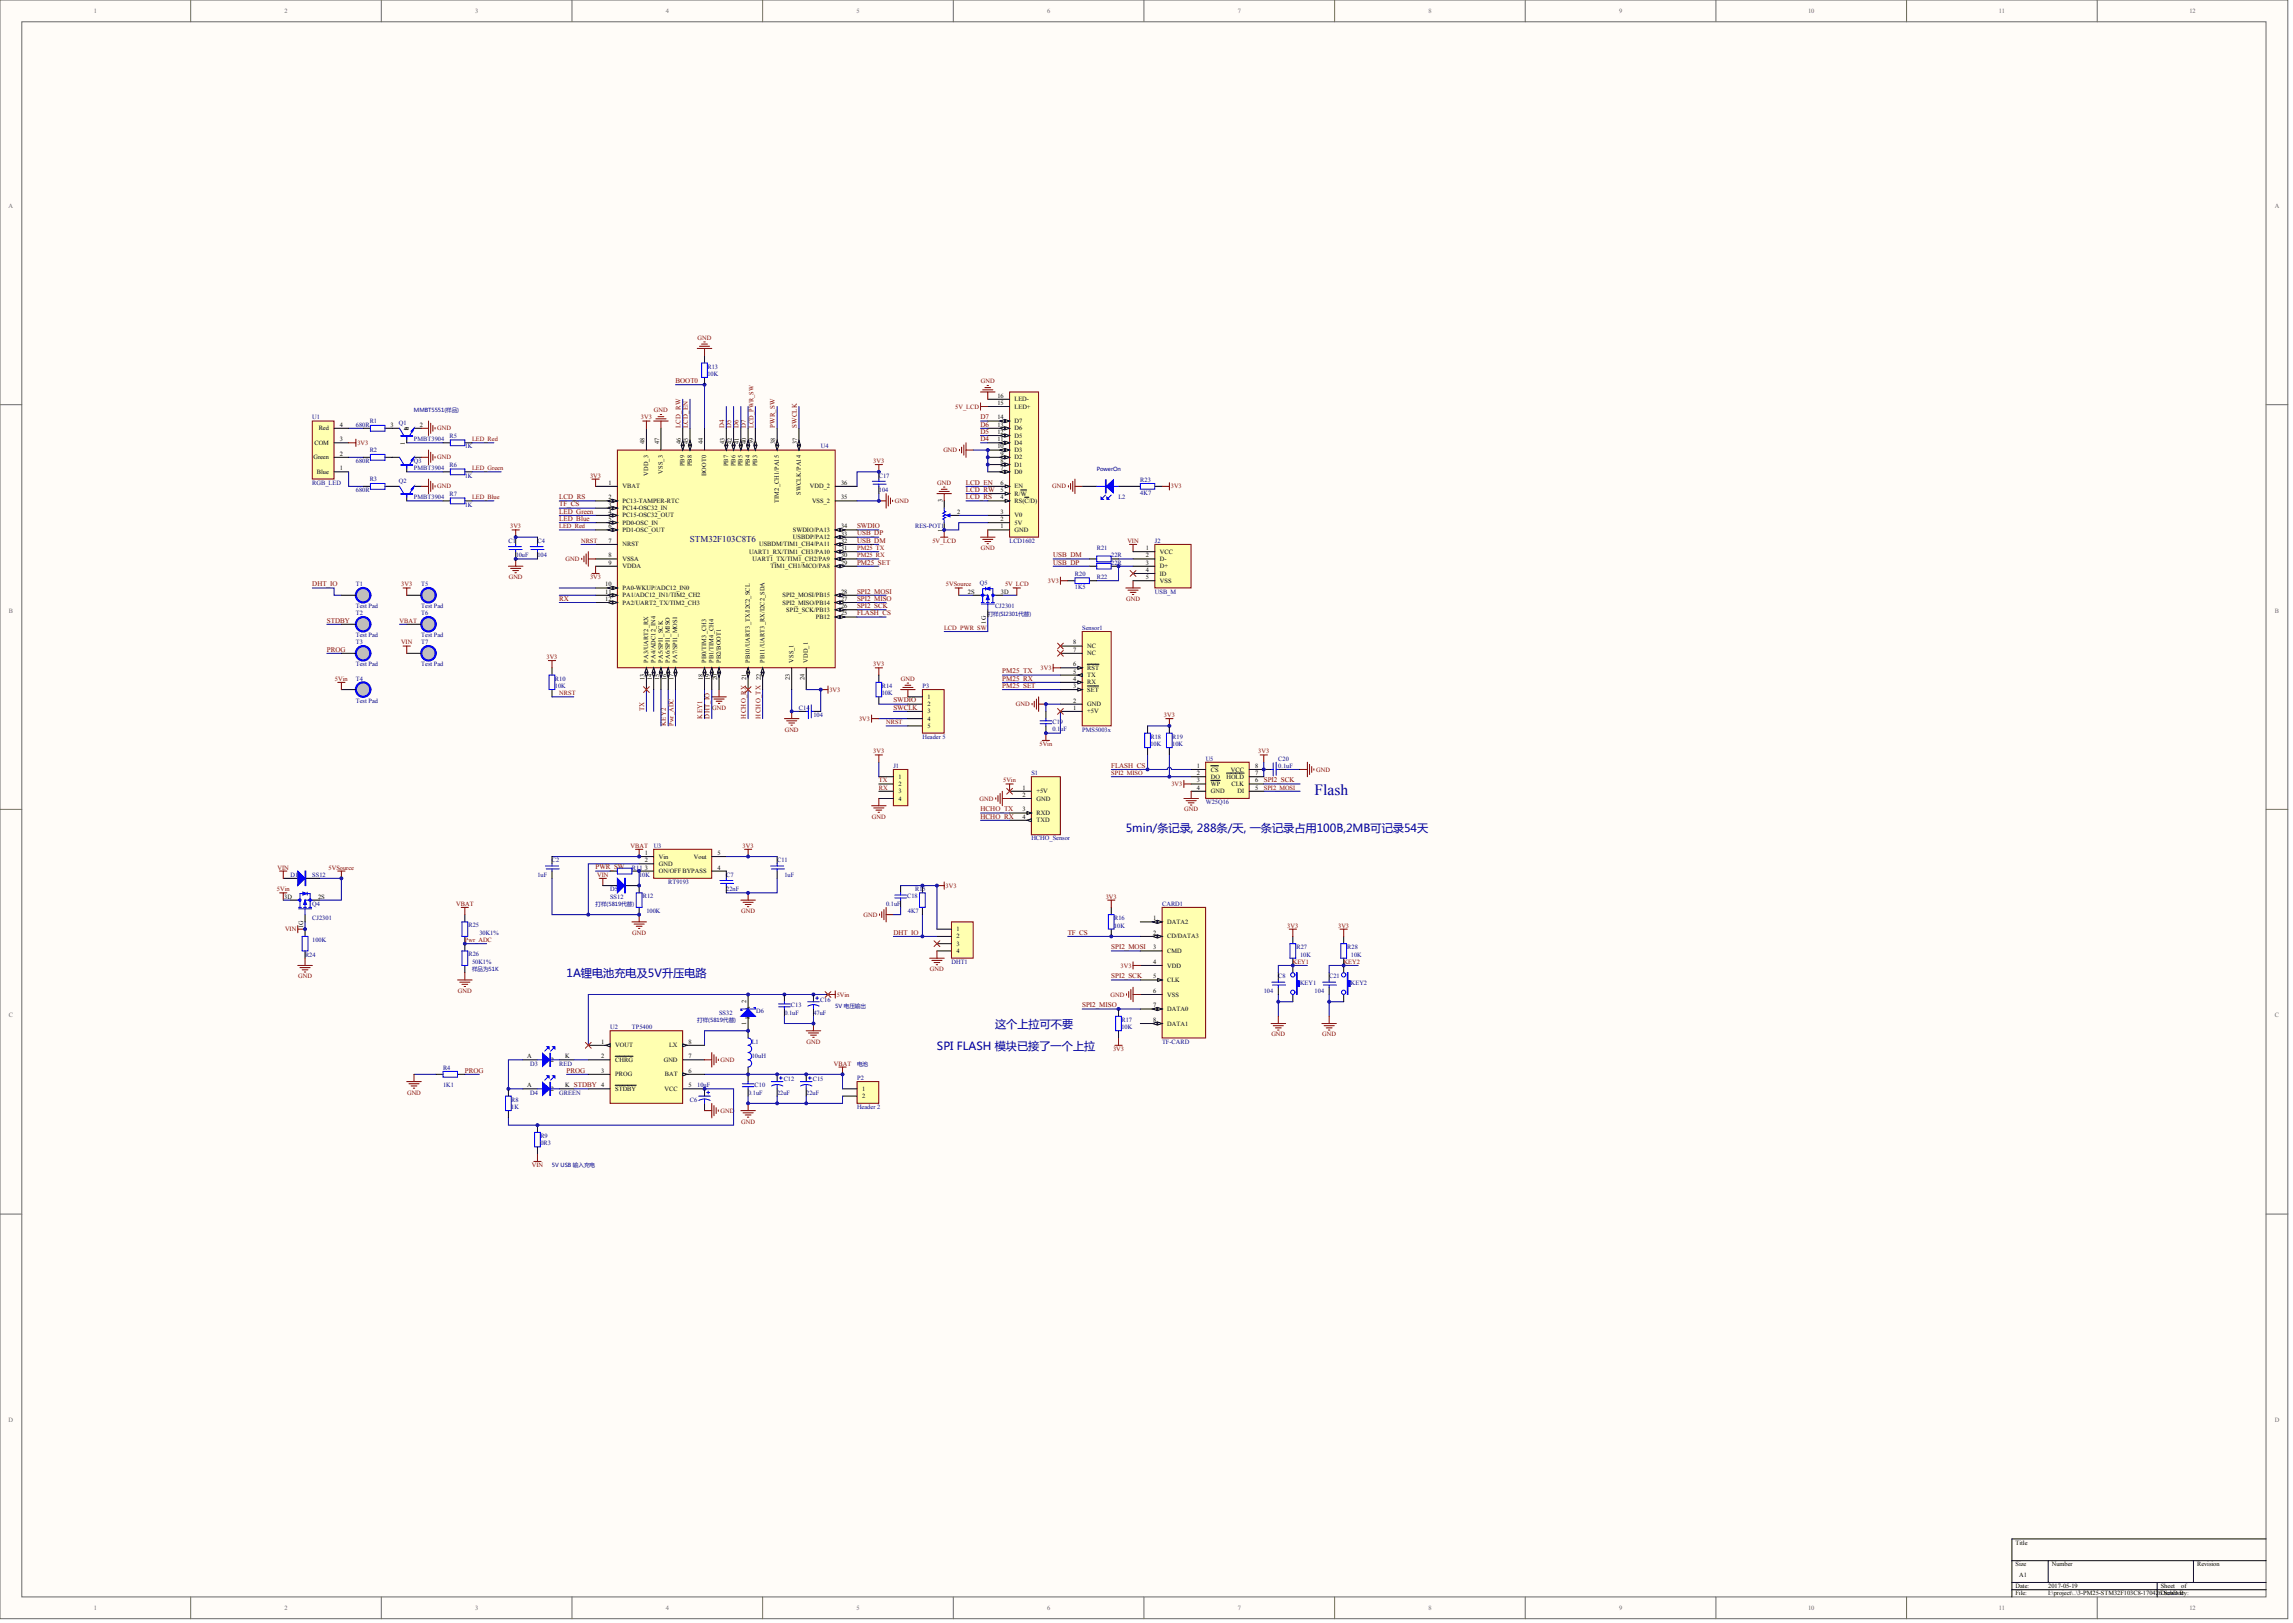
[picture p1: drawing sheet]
<svg xmlns="http://www.w3.org/2000/svg" width="840mm" height="594mm" viewBox="0 0 840 594" stroke-linecap="round" stroke-linejoin="round" font-family="sans-serif">
<defs><g id="words">
<text font-size="5.7" fill="#000080" x="481.4" y="291">Flash</text>
<g font-size="4.1" fill="#000080">
<text x="412.2" y="304.6">5min/条记录, 288条/天, 一条记录占用100B,2MB可记录54天</text>
<text x="207.4" y="357.7">1A锂电池充电及5V升压电路</text>
<text x="364.4" y="376.3">这个上拉可不要</text>
<text x="343.1" y="384.3">SPI FLASH 模块已接了一个上拉</text>
</g>
<text font-size="3.3" fill="#000080" x="252.7" y="198.5">STM32F103C8T6</text>
<g font-size="2.6" fill="#800000">
<text x="247.3" y="140.2">BOOT0</text>
<text x="359" y="153.5">D7</text>
<text x="359" y="161.5">D4</text>
<text x="359" y="158.8">D5</text>
<text x="359" y="156.1">D6</text>
<text x="353.7" y="177.4">LCD_EN</text>
<text x="204.8" y="182.7">LCD_RS</text>
<text x="204.8" y="185.4">TF_CS</text>
<text x="353.7" y="182.7">LCD_RS</text>
<text x="353.7" y="180.1">LCD_RW</text>
<text x="204.8" y="190.7">LED_Blue</text>
<text x="204.8" y="188">LED_Green</text>
<text x="313.8" y="193.3">SWDIO</text>
<text x="313.8" y="196">USB_DP</text>
<text x="313.8" y="198.7">USB_DM</text>
<text x="385.6" y="204">USB_DM</text>
<text x="313.8" y="206.6">PM25_SET</text>
<text x="385.6" y="206.6">USB_DP</text>
<text x="114.4" y="214.6">DHT_IO</text>
<text x="204.8" y="219.9">RX</text>
<text x="313.8" y="219.9">SPI2_MISO</text>
<text x="313.8" y="217.3">SPI2_MOSI</text>
<text x="119.7" y="227.9">STDBY</text>
<text x="313.8" y="222.6">SPI2_SCK</text>
<text x="313.8" y="225.2">FLASH_CS</text>
<text x="119.7" y="238.5">PROG</text>
<text x="367" y="251.8">PM25_SET</text>
<text x="367" y="249.1">PM25_RX</text>
<text x="367" y="246.5">PM25_TX</text>
<text x="327.1" y="257.1">SWDIO</text>
<text x="327.1" y="259.8">SWCLK</text>
<text x="406.9" y="281">FLASH_CS</text>
<text x="462.8" y="286.3">SPI2_SCK</text>
<text x="359" y="297">HCHO_TX</text>
<text x="359" y="299.6">HCHO_RX</text>
<text x="218.1" y="318.2">PWR_SW</text>
<text x="327.1" y="342.1">DHT_IO</text>
<text x="390.9" y="342.1">TF_CS</text>
<text x="406.9" y="347.5">SPI2_MOSI</text>
<text x="406.9" y="358.1">SPI2_SCK</text>
<text x="396.3" y="368.7">SPI2_MISO</text>
<text x="170.2" y="392.6">PROG</text>
<text x="207.4" y="392.6">PROG</text>
</g>
<g font-size="2.5" fill="#800000">
<text x="249.2" y="156.8" transform="rotate(-90 249.2 156.8)">LCD_RW</text>
<text x="251.8" y="156.8" transform="rotate(-90 251.8 156.8)">LCD_EN</text>
<text x="265.1" y="156.8" transform="rotate(-90 265.1 156.8)">D4</text>
<text x="267.8" y="156.8" transform="rotate(-90 267.8 156.8)">D5</text>
<text x="270.4" y="156.8" transform="rotate(-90 270.4 156.8)">D6</text>
<text x="273.1" y="156.8" transform="rotate(-90 273.1 156.8)">D7</text>
<text x="283.7" y="156.8" transform="rotate(-90 283.7 156.8)">PWR_SW</text>
<text x="291.7" y="156.8" transform="rotate(-90 291.7 156.8)">SWCLK</text>
<text x="235.9" y="260.4" transform="rotate(-90 235.9 260.4)">TX</text>
<text x="257.1" y="263.1" transform="rotate(-90 257.1 263.1)">KEY1</text>
<text x="259.8" y="263.1" transform="rotate(-90 259.8 263.1)">DHT_IO</text>
<text x="273.1" y="263.1" transform="rotate(-90 273.1 263.1)">HCHO_RX</text>
<text x="278.4" y="263.1" transform="rotate(-90 278.4 263.1)">HCHO_TX</text>
<text x="243.8" y="265.7" transform="rotate(-90 243.8 265.7)">KEY2</text>
</g>
<g font-size="2.3" fill="#696969">
<text x="34.3" y="4.7">1</text>
<text x="104.1" y="4.7">2</text>
<text x="174" y="4.7">3</text>
<text x="243.8" y="4.7">4</text>
<text x="313.6" y="4.7">5</text>
<text x="383.4" y="4.7">6</text>
<text x="453.2" y="4.7">7</text>
<text x="523" y="4.7">8</text>
<text x="592.8" y="4.7">9</text>
<text x="662.1" y="4.7">10</text>
<text x="731.9" y="4.7">11</text>
<text x="801.7" y="4.7">12</text>
<text x="3.1" y="76.1">A</text>
<text x="832.9" y="76.1">A</text>
<text x="3.2" y="224.3">B</text>
<text x="833" y="224.3">B</text>
<text x="3.2" y="372.4">C</text>
<text x="833" y="372.4">C</text>
<text x="3.1" y="520.5">D</text>
<text x="832.9" y="520.5">D</text>
<text x="34.3" y="589.3">1</text>
<text x="104.1" y="589.3">2</text>
<text x="174" y="589.3">3</text>
<text x="243.8" y="589.3">4</text>
<text x="313.6" y="589.3">5</text>
<text x="383.4" y="589.3">6</text>
<text x="453.2" y="589.3">7</text>
<text x="523" y="589.3">8</text>
<text x="592.8" y="589.3">9</text>
<text x="662.1" y="589.3">10</text>
<text x="731.9" y="589.3">11</text>
<text x="801.7" y="589.3">12</text>
</g>
<g font-size="2.3" fill="#800000">
<text x="255.4" y="124.3">GND</text>
<text x="359.1" y="140.3">GND</text>
<text x="349.8" y="149.6">5V_LCD</text>
<text x="234.7" y="153.5">3V3</text>
<text x="239.5" y="150.9">GND</text>
<text x="160.1" y="157.5">GND</text>
<text x="172.9" y="161.5">LED_Red</text>
<text x="275.9" y="156.8" transform="rotate(-90 275.9 156.8)">LCD_PWR_SW</text>
<text x="130.8" y="162.8">3V3</text>
<text x="345.4" y="165.5">GND</text>
<text x="160.1" y="168.2">GND</text>
<text x="172.9" y="172.1">LED_Green</text>
<text x="319.8" y="169.5">3V3</text>
<text x="160.1" y="178.8">GND</text>
<text x="216.1" y="174.8">3V3</text>
<text x="343.2" y="177.5">GND</text>
<text x="385.3" y="178.8">GND</text>
<text x="428.7" y="178.8">3V3</text>
<text x="172.9" y="182.8">LED_Blue</text>
<text x="327.6" y="184.1">GND</text>
<text x="186.8" y="193.4">3V3</text>
<text x="204.8" y="193.4">LED_Red</text>
<text x="212.8" y="198.7">NRST</text>
<text x="313.8" y="201.4">PM25_TX</text>
<text x="341.4" y="198.7">5V_LCD</text>
<text x="359.1" y="201.4">GND</text>
<text x="412.8" y="198.7">VIN</text>
<text x="207.1" y="205.4">GND</text>
<text x="313.8" y="204">PM25_RX</text>
<text x="146.9" y="214.7">3V3</text>
<text x="186.3" y="212">GND</text>
<text x="216.1" y="212">3V3</text>
<text x="346.4" y="214.7">5VSource</text>
<text x="368" y="214.7">5V_LCD</text>
<text x="383.7" y="213.3">3V3</text>
<text x="412.3" y="220">GND</text>
<text x="146.3" y="227.9">VBAT</text>
<text x="345.7" y="230.6">LCD_PWR_SW</text>
<text x="146.9" y="235.9">VIN</text>
<text x="200.1" y="241.2">3V3</text>
<text x="319.8" y="243.9">3V3</text>
<text x="381.1" y="245.2">3V3</text>
<text x="122.7" y="249.2">5Vin</text>
<text x="329.9" y="249.2">GND</text>
<text x="204.8" y="254.5">NRST</text>
<text x="303.7" y="253.2">3V3</text>
<text x="260.7" y="259.8">GND</text>
<text x="314.6" y="263.8">3V3</text>
<text x="372" y="258.5">GND</text>
<text x="426.2" y="262.5">3V3</text>
<text x="246.7" y="265.7" transform="rotate(-90 246.7 265.7)">Pwr_ADC</text>
<text x="287.3" y="267.8">GND</text>
<text x="324.5" y="265.1">NRST</text>
<text x="319.8" y="275.8">3V3</text>
<text x="380.6" y="273.1">5Vin</text>
<text x="460.7" y="275.8">3V3</text>
<text x="321.8" y="286.4">TX</text>
<text x="367.3" y="286.4">5Vin</text>
<text x="406.9" y="283.7">SPI2_MISO</text>
<text x="428.9" y="287.7">3V3</text>
<text x="481.9" y="282.4">GND</text>
<text x="321.8" y="289.1">RX</text>
<text x="358.7" y="293">GND</text>
<text x="462.8" y="289.1">SPI2_MOSI</text>
<text x="319.2" y="299.7">GND</text>
<text x="433.6" y="297">GND</text>
<text x="230.8" y="310.3">VBAT</text>
<text x="271.9" y="310.3">3V3</text>
<text x="101.6" y="318.3">VIN</text>
<text x="120.3" y="318.3">5VSource</text>
<text x="218.7" y="320.9">VIN</text>
<text x="101.4" y="326.2">5Vin</text>
<text x="346.3" y="324.9">3V3</text>
<text x="404.9" y="328.9">3V3</text>
<text x="167" y="331.6">VBAT</text>
<text x="271.4" y="334.2">GND</text>
<text x="316.2" y="335.5">GND</text>
<text x="104.4" y="340.9">VIN</text>
<text x="471.4" y="339.5">3V3</text>
<text x="490" y="339.5">3V3</text>
<text x="170.2" y="344.8">Pwr_ADC</text>
<text x="231.5" y="342.2">GND</text>
<text x="473.4" y="352.8">KEY1</text>
<text x="492" y="352.8">KEY2</text>
<text x="109.1" y="358.1">GND</text>
<text x="340.5" y="355.5">GND</text>
<text x="410.3" y="354.1">3V3</text>
<text x="167.7" y="363.4">GND</text>
<text x="306.4" y="364.8">5Vin</text>
<text x="406.6" y="364.8">GND</text>
<text x="295.3" y="382">GND</text>
<text x="465.5" y="379.4">GND</text>
<text x="484.1" y="379.4">GND</text>
<text x="263.8" y="388.7">GND</text>
<text x="407.5" y="384.7">3V3</text>
<text x="305.3" y="390">VBAT</text>
<text x="149" y="400.6">GND</text>
<text x="263.8" y="407.3">GND</text>
<text x="271.4" y="411.3">GND</text>
<text x="194.7" y="427.2">VIN</text>
</g>
<g font-size="2.3" fill="#000080">
<text x="259" y="137.6">10K</text>
<text x="259" y="134.9">R13</text>
<text x="114.4" y="153.5">U1</text>
<text x="135.4" y="154.9">R1</text>
<text x="146" y="155.4">Q1</text>
<text x="130.3" y="156.2">680R</text>
<text x="151.6" y="161.5">PMBT3904</text>
<text x="164.6" y="160.2">R5</text>
<text x="135.4" y="165.5">R2</text>
<text x="170.2" y="164.2">1K</text>
<text x="300.5" y="164.2">U4</text>
<text x="130.3" y="169.5">680R</text>
<text x="151.6" y="169.5">Q3</text>
<text x="151.6" y="172.1">PMBT3904</text>
<text x="164.6" y="170.8">R6</text>
<text x="114.4" y="177.5">RGB_LED</text>
<text x="135.4" y="176.1">R3</text>
<text x="146" y="176.7">Q2</text>
<text x="170.2" y="174.8">1K</text>
<text x="321.8" y="174.8">C17</text>
<text x="417.5" y="176.4">R23</text>
<text x="130.3" y="180.1">680R</text>
<text x="151.6" y="182.8">PMBT3904</text>
<text x="164.6" y="181.4">R7</text>
<text x="170.2" y="185.4">1K</text>
<text x="321.8" y="180.1">104</text>
<text x="409.6" y="182.8">L2</text>
<text x="417.5" y="181.2">4K7</text>
<text x="335.1" y="193.4">RES-POT1</text>
<text x="186.2" y="198.7">C1</text>
<text x="196.8" y="198.7">C4</text>
<text x="369.7" y="198.7">LCD1602</text>
<text x="401.6" y="201.4">R21</text>
<text x="422.9" y="198.7">J2</text>
<text x="188.8" y="204">10uF</text>
<text x="196.8" y="204">104</text>
<text x="406.9" y="204">22R</text>
<text x="406.9" y="206.7">22R</text>
<text x="130.3" y="214.7">T1</text>
<text x="154.3" y="214.7">T5</text>
<text x="358.8" y="214.1">Q5</text>
<text x="393.6" y="215.7">1K5</text>
<text x="393.6" y="210.9">R20</text>
<text x="401.6" y="212">R22</text>
<text x="422.9" y="217.3">USB_M</text>
<text x="130.3" y="225.3">T2</text>
<text x="130.3" y="222.6">Test Pad</text>
<text x="154.3" y="222.6">Test Pad</text>
<text x="154.3" y="225.3">T6</text>
<text x="364.4" y="222.6">CJ2301</text>
<text x="130.3" y="233.3">Test Pad</text>
<text x="154.3" y="233.3">Test Pad</text>
<text x="396.3" y="230.6">Sensor1</text>
<text x="130.3" y="235.9">T3</text>
<text x="154.3" y="235.9">T7</text>
<text x="130.3" y="243.9">Test Pad</text>
<text x="154.3" y="243.9">Test Pad</text>
<text x="130.3" y="249.2">T4</text>
<text x="203.2" y="251.9">10K</text>
<text x="203.2" y="249.2">R10</text>
<text x="322.9" y="251.9">R14</text>
<text x="337.8" y="251.9">P3</text>
<text x="130.3" y="257.2">Test Pad</text>
<text x="322.9" y="254.5">10K</text>
<text x="292.5" y="259.8">C14</text>
<text x="297.9" y="262.5">104</text>
<text x="385.4" y="267.5">0.1uF</text>
<text x="385.4" y="264.9">C19</text>
<text x="396.3" y="267.8">PMS5003x</text>
<text x="337.8" y="270.5">Header 5</text>
<text x="421.3" y="273.1">10K</text>
<text x="421.3" y="270.5">R18</text>
<text x="429.2" y="273.1">10K</text>
<text x="429.2" y="270.5">R19</text>
<text x="327.1" y="281.1">J1</text>
<text x="441.5" y="278.4">U5</text>
<text x="468.1" y="281.1">0.1uF</text>
<text x="468.1" y="278.4">C20</text>
<text x="377.6" y="283.7">S1</text>
<text x="441.5" y="294.4">W25Q16</text>
<text x="239.4" y="310.3">U3</text>
<text x="377.6" y="307.6">HCHO_Sensor</text>
<text x="202.1" y="315.6">C2</text>
<text x="284.6" y="315.6">C11</text>
<text x="106.4" y="320.9">D1</text>
<text x="114.4" y="320.9">SS12</text>
<text x="196.8" y="320.9">1uF</text>
<text x="231.4" y="318.3">R11</text>
<text x="234" y="320.9">10K</text>
<text x="244.7" y="323.6">RT9193</text>
<text x="265.9" y="320.9">C7</text>
<text x="287.2" y="320.9">1uF</text>
<text x="223.4" y="328.9">SS12</text>
<text x="223.4" y="326.2">D5</text>
<text x="235.4" y="328.6">R12</text>
<text x="265.9" y="326.2">22nF</text>
<text x="332.2" y="328.6">C18</text>
<text x="335.1" y="326.2">R15</text>
<text x="114.4" y="331.6">Q4</text>
<text x="236.7" y="334.2">100K</text>
<text x="324.5" y="331.6">0.1uF</text>
<text x="332.4" y="334.2">4K7</text>
<text x="425.5" y="331.6">CARD1</text>
<text x="114.4" y="336.9">CJ2301</text>
<text x="171.5" y="339.3">R25</text>
<text x="408" y="339.5">10K</text>
<text x="408" y="336.9">R16</text>
<text x="114.4" y="344.8">100K</text>
<text x="175.5" y="342.2">30K1%</text>
<text x="474.7" y="347.2">R27</text>
<text x="493.3" y="347.2">R28</text>
<text x="111.7" y="350.2">R24</text>
<text x="171.5" y="349.9">R26</text>
<text x="172.9" y="352.8">50K1%</text>
<text x="348.4" y="352.8">DHT1</text>
<text x="476" y="350.2">10K</text>
<text x="494.7" y="350.2">10K</text>
<text x="468.1" y="358.1">C8</text>
<text x="486.7" y="358.1">C21</text>
<text x="462.8" y="363.4">104</text>
<text x="476" y="360.5">KEY1</text>
<text x="481.4" y="363.4">104</text>
<text x="494.7" y="360.5">KEY2</text>
<text x="263.3" y="371.4">SS32</text>
<text x="276.9" y="370.6">D6</text>
<text x="287.2" y="371.4">0.1uF</text>
<text x="289.6" y="368.5">C13</text>
<text x="297.9" y="371.4">47uF</text>
<text x="300.3" y="366.6">C16</text>
<text x="223.4" y="376.7">U2</text>
<text x="231.4" y="376.7">TP5400</text>
<text x="410.6" y="376.7">10K</text>
<text x="410.6" y="374.1">R17</text>
<text x="275.3" y="382">L1</text>
<text x="425.5" y="382">TF-CARD</text>
<text x="275.3" y="387.4">10uH</text>
<text x="162.2" y="391.6">R4</text>
<text x="194.1" y="390">D3</text>
<text x="204.8" y="390">RED</text>
<text x="287" y="395.9">C12</text>
<text x="297.6" y="395.9">C15</text>
<text x="313.8" y="395.3">P2</text>
<text x="162.2" y="398">1K1</text>
<text x="194.1" y="400.6">D4</text>
<text x="204.8" y="400.6">GREEN</text>
<text x="255.3" y="398">10uF</text>
<text x="273.9" y="400.6">0.1uF</text>
<text x="276.3" y="397.7">C10</text>
<text x="284.6" y="400.6">22uF</text>
<text x="295.2" y="400.6">22uF</text>
<text x="187.2" y="406">1K</text>
<text x="187.2" y="403.3">R8</text>
<text x="252.7" y="403.3">C6</text>
<text x="313.8" y="406">Header 2</text>
<text x="197.9" y="419.2">0R3</text>
<text x="197.9" y="416.6">R9</text>
</g>
<g font-size="2.3">
<text x="365.2" y="148.2">15</text>
<text x="365.2" y="145.6">16</text>
<text x="371.5" y="149.6">LED+</text>
<text x="371.5" y="146.9">LED-</text>
<text x="365.2" y="153.5">14</text>
<text x="371.5" y="154.9">D7</text>
<text x="116.7" y="157.5">Red</text>
<text x="124.5" y="161.5">3</text>
<text x="124.5" y="156.2">4</text>
<text x="143" y="156.2">3</text>
<text x="148.1" y="157.5">ce</text>
<text x="149.6" y="157.6" transform="rotate(-90 149.6 157.6)">b</text>
<text x="153.7" y="156.2">2</text>
<text x="365.2" y="161.5">11</text>
<text x="365.2" y="158.9">12</text>
<text x="365.2" y="156.2">13</text>
<text x="371.5" y="160.2">D5</text>
<text x="371.5" y="157.5">D6</text>
<text x="115.1" y="162.8">COM</text>
<text x="124.5" y="166.8">2</text>
<text x="148.3" y="162.7" transform="rotate(-90 148.3 162.7)">1</text>
<text x="236" y="162.6" transform="rotate(-90 236 162.6)">48</text>
<text x="241.3" y="162.6" transform="rotate(-90 241.3 162.6)">47</text>
<text x="249.3" y="162.6" transform="rotate(-90 249.3 162.6)">46</text>
<text x="252" y="162.6" transform="rotate(-90 252 162.6)">45</text>
<text x="257.3" y="162.6" transform="rotate(-90 257.3 162.6)">44</text>
<text x="265.3" y="162.6" transform="rotate(-90 265.3 162.6)">43</text>
<text x="267.9" y="162.6" transform="rotate(-90 267.9 162.6)">42</text>
<text x="270.6" y="162.6" transform="rotate(-90 270.6 162.6)">41</text>
<text x="273.2" y="162.6" transform="rotate(-90 273.2 162.6)">40</text>
<text x="275.9" y="162.6" transform="rotate(-90 275.9 162.6)">39</text>
<text x="283.9" y="162.6" transform="rotate(-90 283.9 162.6)">38</text>
<text x="291.9" y="162.6" transform="rotate(-90 291.9 162.6)">37</text>
<text x="365.2" y="164.2">10</text>
<text x="366.4" y="166.8">9</text>
<text x="371.5" y="165.5">D3</text>
<text x="371.5" y="162.8">D4</text>
<text x="114.8" y="168.2">Green</text>
<text x="116.1" y="173.5">Blue</text>
<text x="124.5" y="172.1">1</text>
<text x="242.7" y="173.4" transform="rotate(-90 242.7 173.4)">VSS_3</text>
<text x="250.6" y="170.7" transform="rotate(-90 250.6 170.7)">PB9</text>
<text x="253.3" y="170.7" transform="rotate(-90 253.3 170.7)">PB8</text>
<text x="266.6" y="170.7" transform="rotate(-90 266.6 170.7)">PB7</text>
<text x="269.3" y="170.7" transform="rotate(-90 269.3 170.7)">PB6</text>
<text x="271.9" y="170.7" transform="rotate(-90 271.9 170.7)">PB5</text>
<text x="274.6" y="170.7" transform="rotate(-90 274.6 170.7)">PB4</text>
<text x="277.2" y="170.7" transform="rotate(-90 277.2 170.7)">PB3</text>
<text x="366.4" y="172.1">7</text>
<text x="366.4" y="169.5">8</text>
<text x="371.5" y="173.5">D0</text>
<text x="371.5" y="170.8">D1</text>
<text x="371.5" y="168.2">D2</text>
<text x="222.8" y="177.5">1</text>
<text x="227.9" y="178.8">VBAT</text>
<text x="237.3" y="174.2" transform="rotate(-90 237.3 174.2)">VDD_3</text>
<text x="258.6" y="174.3" transform="rotate(-90 258.6 174.3)">BOOT0</text>
<text x="296.5" y="178.8">VDD_2</text>
<text x="308" y="177.5">36</text>
<text x="366.4" y="177.5">6</text>
<text x="371.5" y="178.8">EN</text>
<text x="222.8" y="182.8">2</text>
<text x="222.8" y="185.4">3</text>
<text x="227.9" y="184.1">PC13-TAMPER-RTC</text>
<text x="285.2" y="184" transform="rotate(-90 285.2 184)">TIM2_CH1/PA15</text>
<text x="293.2" y="181.1" transform="rotate(-90 293.2 181.1)">SWCLK/PA14</text>
<text x="297.3" y="184.1">VSS_2</text>
<text x="308" y="182.8">35</text>
<text x="345.1" y="183.9" transform="rotate(-90 345.1 183.9)">3</text>
<text x="366.4" y="182.8">4</text>
<text x="366.4" y="180.1">5</text>
<text x="371.5" y="184.1">RS(C/D)</text>
<text x="371.5" y="181.4">R/W</text>
<text x="222.8" y="188.1">4</text>
<text x="222.8" y="190.7">5</text>
<text x="227.9" y="186.8">PC14-OSC32_IN</text>
<text x="227.9" y="189.4">PC15-OSC32_OUT</text>
<text x="350.5" y="188.1">2</text>
<text x="366.4" y="190.7">2</text>
<text x="366.4" y="188.1">3</text>
<text x="371.5" y="189.4">V0</text>
<text x="222.8" y="193.4">6</text>
<text x="227.9" y="192.1">PD0-OSC_IN</text>
<text x="227.9" y="194.7">PD1-OSC_OUT</text>
<text x="290.3" y="194.7">SWDIO/PA13</text>
<text x="290.4" y="197.4">USBDP/PA12</text>
<text x="308" y="196.1">33</text>
<text x="308" y="193.4">34</text>
<text x="345.1" y="194.6" transform="rotate(-90 345.1 194.6)">1</text>
<text x="366.4" y="193.4">1</text>
<text x="371.5" y="194.7">GND</text>
<text x="371.5" y="192.1">5V</text>
<text x="222.8" y="198.7">7</text>
<text x="227.9" y="200">NRST</text>
<text x="274.3" y="202.7">UART1_RX/TIM1_CH3/PA10</text>
<text x="277.9" y="200">USBDM/TIM1_CH4/PA11</text>
<text x="308" y="201.4">31</text>
<text x="308" y="198.7">32</text>
<text x="419.6" y="201.4">1</text>
<text x="424.7" y="202.7">VCC</text>
<text x="222.8" y="204">8</text>
<text x="222.8" y="206.7">9</text>
<text x="227.9" y="205.4">VSSA</text>
<text x="227.9" y="208">VDDA</text>
<text x="275.6" y="205.4">UART1_TX/TIM1_CH2/PA9</text>
<text x="282.1" y="208">TIM1_CH1/MCO/PA8</text>
<text x="308" y="206.7">29</text>
<text x="308" y="204">30</text>
<text x="419.6" y="204">2</text>
<text x="419.6" y="206.7">3</text>
<text x="419.6" y="209.3">4</text>
<text x="424.7" y="205.4">D-</text>
<text x="424.7" y="208">D+</text>
<text x="221.6" y="214.7">10</text>
<text x="227.9" y="216">PA0-WKUP/ADC12_IN0</text>
<text x="419.6" y="212">5</text>
<text x="424.7" y="210.7">ID</text>
<text x="424.7" y="213.3">VSS</text>
<text x="221.6" y="217.3">11</text>
<text x="221.6" y="220">12</text>
<text x="227.9" y="218.6">PA1/ADC12_IN1/TIM2_CH2</text>
<text x="227.9" y="221.3">PA2/UART2_TX/TIM2_CH3</text>
<text x="286.6" y="221.3">SPI2_MISO/PB14</text>
<text x="286.6" y="218.6">SPI2_MOSI/PB15</text>
<text x="308" y="220">27</text>
<text x="308" y="217.3">28</text>
<text x="354.4" y="217.3">2S</text>
<text x="366.5" y="217.3">3D</text>
<text x="287.9" y="224">SPI2_SCK/PB13</text>
<text x="298.7" y="226.6">PB12</text>
<text x="308" y="225.3">25</text>
<text x="308" y="222.6">26</text>
<text x="361" y="228.2" transform="rotate(-90 361 228.2)">1G</text>
<text x="393" y="238.6">7</text>
<text x="393" y="235.9">8</text>
<text x="398.1" y="239.9">NC</text>
<text x="398.1" y="237.2">NC</text>
<text x="237.3" y="242.6" transform="rotate(-90 237.3 242.6)">PA3/UART2_RX</text>
<text x="240" y="242.6" transform="rotate(-90 240 242.6)">PA4/ADC12_IN4</text>
<text x="242.7" y="242.6" transform="rotate(-90 242.7 242.6)">PA5/SPI1_SCK</text>
<text x="245.3" y="242.6" transform="rotate(-90 245.3 242.6)">PA6/SPI1_MISO</text>
<text x="248" y="242.6" transform="rotate(-90 248 242.6)">PA7/SPI1_MOSI</text>
<text x="258.6" y="242.6" transform="rotate(-90 258.6 242.6)">PB0/TIM3_CH3</text>
<text x="261.3" y="242.6" transform="rotate(-90 261.3 242.6)">PB1/TIM4_CH4</text>
<text x="263.9" y="242.6" transform="rotate(-90 263.9 242.6)">PB2/BOOT1</text>
<text x="274.6" y="242.6" transform="rotate(-90 274.6 242.6)">PB10/UART3_TX/I2C2_SCL</text>
<text x="279.9" y="242.6" transform="rotate(-90 279.9 242.6)">PB11/UART3_RX/I2C2_SDA</text>
<text x="290.5" y="242.6" transform="rotate(-90 290.5 242.6)">VSS_1</text>
<text x="295.9" y="242.6" transform="rotate(-90 295.9 242.6)">VDD_1</text>
<text x="393" y="243.9">6</text>
<text x="398.1" y="245.2">RST</text>
<text x="236" y="249" transform="rotate(-90 236 249)">13</text>
<text x="238.7" y="249" transform="rotate(-90 238.7 249)">14</text>
<text x="241.3" y="249" transform="rotate(-90 241.3 249)">15</text>
<text x="244" y="249" transform="rotate(-90 244 249)">16</text>
<text x="246.7" y="249" transform="rotate(-90 246.7 249)">17</text>
<text x="257.3" y="249" transform="rotate(-90 257.3 249)">18</text>
<text x="260" y="249" transform="rotate(-90 260 249)">19</text>
<text x="262.6" y="249" transform="rotate(-90 262.6 249)">20</text>
<text x="273.2" y="249" transform="rotate(-90 273.2 249)">21</text>
<text x="278.6" y="249" transform="rotate(-90 278.6 249)">22</text>
<text x="289.2" y="249" transform="rotate(-90 289.2 249)">23</text>
<text x="294.5" y="249" transform="rotate(-90 294.5 249)">24</text>
<text x="393" y="251.9">3</text>
<text x="393" y="249.2">4</text>
<text x="393" y="246.5">5</text>
<text x="398.1" y="250.5">RX</text>
<text x="398.1" y="247.9">TX</text>
<text x="339.6" y="255.8">1</text>
<text x="393" y="257.2">2</text>
<text x="398.1" y="253.2">SET</text>
<text x="339.6" y="258.5">2</text>
<text x="339.6" y="261.2">3</text>
<text x="339.6" y="263.8">4</text>
<text x="393" y="259.8">1</text>
<text x="398.1" y="261.2">+5V</text>
<text x="398.1" y="258.5">GND</text>
<text x="339.6" y="266.5">5</text>
<text x="438.2" y="281.1">1</text>
<text x="459.6" y="281.1">8</text>
<text x="329" y="285.1">1</text>
<text x="329" y="287.7">2</text>
<text x="438.2" y="283.7">2</text>
<text x="438.2" y="286.4">3</text>
<text x="443.3" y="282.4">CS</text>
<text x="443.3" y="285.1">DO</text>
<text x="443.3" y="287.7">WP</text>
<text x="449.1" y="285.1">HOLD</text>
<text x="450.7" y="282.4">VCC</text>
<text x="451" y="287.7">CLK</text>
<text x="459.6" y="286.4">6</text>
<text x="459.6" y="283.7">7</text>
<text x="329" y="290.4">3</text>
<text x="329" y="293">4</text>
<text x="374.3" y="289.1">1</text>
<text x="374.3" y="291.7">2</text>
<text x="379.5" y="290.4">+5V</text>
<text x="379.5" y="293">GND</text>
<text x="438.2" y="289.1">4</text>
<text x="443.3" y="290.4">GND</text>
<text x="453.1" y="290.4">DI</text>
<text x="459.6" y="289.1">5</text>
<text x="374.3" y="297">3</text>
<text x="374.3" y="299.7">4</text>
<text x="379.5" y="298.3">RXD</text>
<text x="379.5" y="301">TXD</text>
<text x="236.1" y="313">1</text>
<text x="236.1" y="315.6">2</text>
<text x="241.2" y="314.3">Vin</text>
<text x="241.2" y="316.9">GND</text>
<text x="254.1" y="314.3">Vout</text>
<text x="262.8" y="313">5</text>
<text x="236.1" y="318.3">3</text>
<text x="241.2" y="319.6">ON/OFFBYPASS</text>
<text x="262.8" y="318.3">4</text>
<text x="104" y="328.9">3D</text>
<text x="116.5" y="328.9">2S</text>
<text x="111" y="339.8" transform="rotate(-90 111 339.8)">1G</text>
<text x="350.3" y="340.9">1</text>
<text x="422.2" y="336.9">1</text>
<text x="427.4" y="338.2">DATA2</text>
<text x="350.3" y="343.5">2</text>
<text x="350.3" y="346.2">3</text>
<text x="422.2" y="342.2">2</text>
<text x="422.2" y="347.5">3</text>
<text x="427.4" y="343.5">CD/DATA3</text>
<text x="350.3" y="348.8">4</text>
<text x="422.2" y="352.8">4</text>
<text x="427.4" y="348.8">CMD</text>
<text x="422.2" y="358.1">5</text>
<text x="427.4" y="354.1">VDD</text>
<text x="427.4" y="359.5">CLK</text>
<text x="422.2" y="363.4">6</text>
<text x="427.4" y="364.8">VSS</text>
<text x="273.2" y="367.2" transform="rotate(-90 273.2 367.2)">2</text>
<text x="422.2" y="368.8">7</text>
<text x="427.4" y="370.1">DATA0</text>
<text x="273.2" y="375.3" transform="rotate(-90 273.2 375.3)">1</text>
<text x="274.6" y="372.9" transform="rotate(-90 274.6 372.9)">K A</text>
<text x="422.2" y="374.1">8</text>
<text x="427.4" y="375.4">DATA1</text>
<text x="220.1" y="382">1</text>
<text x="225.3" y="383.4">VOUT</text>
<text x="245" y="383.4">LX</text>
<text x="252.1" y="382">8</text>
<text x="193" y="387.4">A</text>
<text x="201.7" y="388.7">2</text>
<text x="206.9" y="387.4">K</text>
<text x="220.1" y="387.4">2</text>
<text x="225.3" y="388.7">CHRG</text>
<text x="243" y="388.7">GND</text>
<text x="252.1" y="387.4">7</text>
<text x="220.1" y="392.7">3</text>
<text x="225.3" y="394">PROG</text>
<text x="243.4" y="394">BAT</text>
<text x="252.1" y="392.7">6</text>
<text x="193" y="398">A</text>
<text x="201.7" y="399.3">2</text>
<text x="206.9" y="398">K STDBY 4</text>
<text x="225.3" y="399.3">STDBY</text>
<text x="243.3" y="399.3">VCC</text>
<text x="252.1" y="398">5</text>
<text x="315.7" y="399.3">1</text>
<text x="315.7" y="402">2</text>
<text x="738" y="565.4">Title</text>
<text x="738" y="573.4">Size</text>
<text x="751.3" y="573.4">Number</text>
<text x="804.5" y="573.4">Revision</text>
<text x="738" y="581.3">Date:</text>
<text x="739.3" y="577.3">A1</text>
<text x="750" y="581.3">2017-05-19</text>
<text x="791.2" y="581.3">Sheet</text>
<text x="798.7" y="581.3">of</text>
<text x="738" y="584">File:</text>
<text x="750" y="584">I:\project\..\3-PM25-STM32F103C8-170426.SchDoc</text>
<text x="791.2" y="584">Drawn By:</text>
</g>
<g font-size="2" fill="#000080">
<text x="151.6" y="151">MMBT5551(样品)</text>
<text x="401.6" y="172.2">PowerOn</text>
<text x="361.7" y="225.4">打样(SI2301代替)</text>
<text x="218.1" y="331.7">打样(5819代替)</text>
<text x="172.9" y="355.6">样品为51K</text>
<text x="305.8" y="368.9">5V 电压输出</text>
<text x="255.3" y="374.2">打样(5819代替)</text>
<text x="313.8" y="390.1">电池</text>
<text x="202.1" y="427.3">5V USB 输入充电</text>
</g>
</g></defs>
<g fill="#fffcf8" stroke="#696969" stroke-width=".37">
<path d="M0 0h837.7v592.5h-837.7z"/>
<path d="M8 8h821.7v576.5h-821.7z"/>
</g>
<g fill="none" stroke="#696969" stroke-width=".37">
<path d="M69.8 0v8M139.6 0v8M209.4 0v8M279.2 0v8M349.1 0v8M418.9 0v8M488.7 0v8M558.5 0v8M628.3 0v8M698.1 0v8M767.9 0v8M0 148.1h8"/>
<path d="M829.8 148.1h7.9M0 296.3h8M829.8 296.3h7.9M0 444.4h8M829.8 444.4h7.9M69.8 584.6v7.9M139.6 584.6v7.9M209.4 584.6v7.9M279.2 584.6v7.9M349.1 584.6v7.9M418.9 584.6v7.9M488.7 584.6v7.9"/>
<path d="M558.5 584.6v7.9M628.3 584.6v7.9M698.1 584.6v7.9M767.9 584.6v7.9"/>
</g>
<path d="M736.7 571.3h93.1M736.7 579.2h93.1M750 571.3v7.9M789.9 579.2v5.4M803.2 571.3v7.9M829.8 563.3h-93.1v21.3M736.7 581.9h93.1" fill="none" stroke="#000" stroke-width=".37"/>
<path d="M413.6 199.3h2.6M414.9 199.3v2.6M412.2 215.2h5.3M413 216h3.7M413.8 216.8h2.1M414.6 217.6h.5M414.9 212.6v2.6" fill="none" stroke="#800000" stroke-width=".37"/>
<path d="M348.4 337.5h7.9v13.2h-7.9z" fill="#ffffb0" stroke="#800000" stroke-width=".37"/>
<path d="M329.8 324.2v2.6M329.8 329.5v2.6M337.8 324.2v2.6M337.8 332.1v2.7M343.1 340.1h5.3M343.1 342.8h5.3M343.1 345.4h5.3M343.1 348.1h5.3" fill="none" stroke="#000" stroke-width=".37"/>
<path d="M322.1 334.5v.6M322.9 333.7v2.2M323.7 332.9v3.8M324.5 332.1v5.4M324.5 334.8h2.6M343.1 324.2h2.6M345.7 322.8v2.7M340.4 350.7h5.3M341.2 351.5h3.7M342 352.3h2.1M342.8 353.1h.5M343.1 348.1v2.6" fill="none" stroke="#800000" stroke-width=".37"/>
<path d="M342 344.4l2.1 2.1M344.1 344.4l-2.1 2.1" fill="none" stroke="#f00" stroke-width=".37"/>
<path d="M327.6 328.7h4.3M327.6 327.6h4.3M329.8 326.8v.8M329.8 328.7v.8M336.7 326.8h2.1v5.3h-2.1z" fill="none" stroke="#00f" stroke-width=".37"/>
<path d="M329.8 332.1v2.7h-2.7M329.8 324.2h13.3v15.9M337.8 334.8v8h5.3M327.1 342.8h10.7" fill="none" stroke="#000080" stroke-width=".37"/>
<path d="M396.3 231.2h10.6v34.5h-10.6z" fill="#ffffb0" stroke="#800000" stroke-width=".37"/>
<path d="M388.3 257.7h8M388.3 252.4h8M388.3 260.4h8" fill="none" stroke="#000" stroke-width=".37"/>
<path d="M394.7 251.9l1.6 .5-1.6 .6z" fill="#fffcf8" stroke="#000" stroke-width=".37"/>
<path d="M388.3 249.8h8M398.1 251.1h4.2" fill="none" stroke="#000" stroke-width=".37"/>
<path d="M394.7 249.2l1.6 .6-1.6 .5z" fill="#fffcf8" stroke="#000" stroke-width=".37"/>
<path d="M388.3 247.1h8" fill="none" stroke="#000" stroke-width=".37"/>
<path d="M394.7 247.1l1.6-.5v1z" fill="#fffcf8" stroke="#000" stroke-width=".37"/>
<path d="M388.3 244.5h8" fill="none" stroke="#000" stroke-width=".37"/>
<path d="M394.7 243.9l1.6 .6-1.6 .5z" fill="#fffcf8" stroke="#000" stroke-width=".37"/>
<path d="M388.3 239.1h8M388.3 236.5h8M398.1 243.1h4.3M383 260.4v2.7M383 265.7v2.7" fill="none" stroke="#000" stroke-width=".37"/>
<path d="M385.6 243.1v2.7M385.6 244.5h2.7M381.6 271h2.7M383 268.4v2.6" fill="none" stroke="#800000" stroke-width=".37"/>
<path d="M380.8 264.9h4.3M380.8 263.9h4.3M383 263.1v.8M383 264.9v.8" fill="none" stroke="#00f" stroke-width=".37"/>
<path d="M388.3 257.7h-5.3v2.7M388.3 260.4v8h-5.3" fill="none" stroke="#000080" stroke-width=".37"/>
<path d="M387.2 238.1l2.1 2.1M387.2 235.4l2.1 2.1M389.3 238.1l-2.1 2.1M389.3 235.4l-2.1 2.1" fill="none" stroke="#f00" stroke-width=".37"/>
<path d="M369.7 143.5h10.6v53.1h-10.6z" fill="#ffffb0" stroke="#800000" stroke-width=".37"/>
<path d="M361.7 194h8M361.7 191.3h8M361.7 188.7h8M361.7 183.3h8" fill="none" stroke="#000" stroke-width=".37"/>
<path d="M368.1 182.8l1.6 .5-1.6 .6z" fill="#fffcf8" stroke="#000" stroke-width=".37"/>
<path d="M361.7 180.7h8M375.2 182h1.5" fill="none" stroke="#000" stroke-width=".37"/>
<path d="M368.1 180.2l1.6 .5-1.6 .5z" fill="#fffcf8" stroke="#000" stroke-width=".37"/>
<path d="M361.7 178h8M373.7 179.4h2.2" fill="none" stroke="#000" stroke-width=".37"/>
<path d="M368.1 177.5l1.6 .5-1.6 .6z" fill="#fffcf8" stroke="#000" stroke-width=".37"/>
<path d="M361.7 172.7h8" fill="none" stroke="#000" stroke-width=".37"/>
<g fill="#fffcf8" stroke="#000" stroke-width=".37">
<path d="M368.1 172.2l1.6 .5-1.6 .5z"/>
<path d="M366.2 172.7l1.6-.5v1z"/>
</g>
<path d="M361.7 170.1h8" fill="none" stroke="#000" stroke-width=".37"/>
<g fill="#fffcf8" stroke="#000" stroke-width=".37">
<path d="M368.1 169.5l1.6 .6-1.6 .5z"/>
<path d="M366.2 170.1l1.6-.6v1.1z"/>
</g>
<path d="M361.7 167.4h8" fill="none" stroke="#000" stroke-width=".37"/>
<g fill="#fffcf8" stroke="#000" stroke-width=".37">
<path d="M368.1 166.9l1.6 .5-1.6 .5z"/>
<path d="M366.2 167.4l1.6-.5v1z"/>
</g>
<path d="M361.7 164.7h8" fill="none" stroke="#000" stroke-width=".37"/>
<g fill="#fffcf8" stroke="#000" stroke-width=".37">
<path d="M368.1 164.2l1.6 .5-1.6 .6z"/>
<path d="M366.2 164.7l1.6-.5v1.1z"/>
</g>
<path d="M361.7 162.1h8" fill="none" stroke="#000" stroke-width=".37"/>
<g fill="#fffcf8" stroke="#000" stroke-width=".37">
<path d="M368.1 161.6l1.6 .5-1.6 .5z"/>
<path d="M366.2 162.1l1.6-.5v1z"/>
</g>
<path d="M361.7 159.4h8" fill="none" stroke="#000" stroke-width=".37"/>
<g fill="#fffcf8" stroke="#000" stroke-width=".37">
<path d="M368.1 158.9l1.6 .5-1.6 .6z"/>
<path d="M366.2 159.4l1.6-.5v1.1z"/>
</g>
<path d="M361.7 156.8h8" fill="none" stroke="#000" stroke-width=".37"/>
<g fill="#fffcf8" stroke="#000" stroke-width=".37">
<path d="M368.1 156.2l1.6 .6-1.6 .5z"/>
<path d="M366.2 156.8l1.6-.6v1.1z"/>
</g>
<path d="M361.7 154.1h8" fill="none" stroke="#000" stroke-width=".37"/>
<g fill="#fffcf8" stroke="#000" stroke-width=".37">
<path d="M368.1 153.6l1.6 .5-1.6 .5z"/>
<path d="M366.2 154.1l1.6-.5v1z"/>
</g>
<path d="M361.7 148.8h8M361.7 146.1h8M345.7 183.3v2.7M345.7 191.3v2.7M348.4 188.7h2.7" fill="none" stroke="#000" stroke-width=".37"/>
<g fill="none" stroke="#800000" stroke-width=".37">
<path d="M359 143.5h5.4M359.8 142.7h3.8M360.6 141.9h2.2M361.4 141.1h.6M361.7 143.5v2.6M343.9 179.9h3.7M344.7 179.1h2.1M345.5 178.3h.5M351.3 164.5v.5M352.1 163.7v2.1M352.9 162.9v3.7M353.7 162.1v5.3"/>
<path d="M353.7 164.7h2.7M343.1 180.7h5.3M345.7 180.7v2.6M359 196.6h5.4M359.8 197.4h3.8M360.6 198.2h2.2M361.4 199h.6M361.7 194v2.6"/>
</g>
<path d="M359 154.1h2.7M359 156.8h2.7M359 159.4h2.7M353.7 178h8M356.4 164.7h5.3v8M359 162.1h2.7M351.1 188.7h10.6M353.7 183.3h8" fill="none" stroke="#000080" stroke-width=".37"/>
<path d="M345.7 186v1.1l.6 .2-1.1 .6 1.1 .5-1.1 .5 1.1 .6-1.1 .5 .5 .2v1.1M347.1 188.7h1.3" fill="none" stroke="#00f" stroke-width=".37"/>
<path d="M346.5 188.7l1.4-.6v1.1z" fill="#00f" stroke="#00f" stroke-width=".37"/>
<path d="M422.9 199.3h13.2v15.9h-13.2z" fill="#ffffb0" stroke="#800000" stroke-width=".37"/>
<path d="M414.9 201.9h8M414.9 204.6h8M414.9 207.3h8M414.9 209.9h8M414.9 212.6h8" fill="none" stroke="#000" stroke-width=".37"/>
<path d="M226.1 164.7h79.7v79.7h-79.7z" fill="#ffffb0" stroke="#800000" stroke-width=".37"/>
<path d="M218.1 178h8M218.1 183.3h8" fill="none" stroke="#000" stroke-width=".37"/>
<g fill="#fffcf8" stroke="#000" stroke-width=".37">
<path d="M224.5 182.8l1.6 .5-1.6 .6z"/>
<path d="M222.6 183.3l1.6-.5v1.1z"/>
</g>
<path d="M218.1 186h8" fill="none" stroke="#000" stroke-width=".37"/>
<g fill="#fffcf8" stroke="#000" stroke-width=".37">
<path d="M224.5 185.5l1.6 .5-1.6 .5z"/>
<path d="M222.6 186l1.6-.5v1z"/>
</g>
<path d="M218.1 188.7h8" fill="none" stroke="#000" stroke-width=".37"/>
<g fill="#fffcf8" stroke="#000" stroke-width=".37">
<path d="M224.5 188.1l1.6 .6-1.6 .5z"/>
<path d="M222.6 188.7l1.6-.6v1.1z"/>
</g>
<path d="M218.1 191.3h8" fill="none" stroke="#000" stroke-width=".37"/>
<g fill="#fffcf8" stroke="#000" stroke-width=".37">
<path d="M224.5 190.8l1.6 .5-1.6 .5z"/>
<path d="M222.6 191.3l1.6-.5v1z"/>
</g>
<path d="M218.1 194h8" fill="none" stroke="#000" stroke-width=".37"/>
<g fill="#fffcf8" stroke="#000" stroke-width=".37">
<path d="M224.5 193.4l1.6 .6-1.6 .5z"/>
<path d="M222.6 194l1.6-.6v1.1z"/>
</g>
<path d="M218.1 199.3h8M218.1 204.6h8M218.1 207.3h8M218.1 215.2h8" fill="none" stroke="#000" stroke-width=".37"/>
<g fill="#fffcf8" stroke="#000" stroke-width=".37">
<path d="M224.5 214.7l1.6 .5-1.6 .6z"/>
<path d="M222.6 215.2l1.6-.5v1.1z"/>
</g>
<path d="M218.1 217.9h8" fill="none" stroke="#000" stroke-width=".37"/>
<g fill="#fffcf8" stroke="#000" stroke-width=".37">
<path d="M224.5 217.4l1.6 .5-1.6 .5z"/>
<path d="M222.6 217.9l1.6-.5v1z"/>
</g>
<path d="M218.1 220.5h8" fill="none" stroke="#000" stroke-width=".37"/>
<g fill="#fffcf8" stroke="#000" stroke-width=".37">
<path d="M224.5 220l1.6 .5-1.6 .6z"/>
<path d="M222.6 220.5l1.6-.5v1.1z"/>
</g>
<path d="M236.7 244.5v7.9" fill="none" stroke="#000" stroke-width=".37"/>
<g fill="#fffcf8" stroke="#000" stroke-width=".37">
<path d="M236.7 244.5l.5 1.5h-1z"/>
<path d="M236.2 246.3h1l-.5 1.6z"/>
</g>
<path d="M239.4 244.5v7.9" fill="none" stroke="#000" stroke-width=".37"/>
<g fill="#fffcf8" stroke="#000" stroke-width=".37">
<path d="M239.4 244.5l.5 1.5h-1.1z"/>
<path d="M238.8 246.3h1.1l-.5 1.6z"/>
</g>
<path d="M242 244.5v7.9" fill="none" stroke="#000" stroke-width=".37"/>
<g fill="#fffcf8" stroke="#000" stroke-width=".37">
<path d="M242 244.5l.5 1.5h-1z"/>
<path d="M241.5 246.3h1l-.5 1.6z"/>
</g>
<path d="M244.7 244.5v7.9" fill="none" stroke="#000" stroke-width=".37"/>
<g fill="#fffcf8" stroke="#000" stroke-width=".37">
<path d="M244.7 244.5l.5 1.5h-1.1z"/>
<path d="M244.1 246.3h1.1l-.5 1.6z"/>
</g>
<path d="M247.3 244.5v7.9" fill="none" stroke="#000" stroke-width=".37"/>
<g fill="#fffcf8" stroke="#000" stroke-width=".37">
<path d="M247.3 244.5l.6 1.5h-1.1z"/>
<path d="M246.8 246.3h1.1l-.6 1.6z"/>
</g>
<path d="M258 244.5v7.9" fill="none" stroke="#000" stroke-width=".37"/>
<g fill="#fffcf8" stroke="#000" stroke-width=".37">
<path d="M258 244.5l.5 1.5h-1.1z"/>
<path d="M257.4 246.3h1.1l-.5 1.6z"/>
</g>
<path d="M260.6 244.5v7.9" fill="none" stroke="#000" stroke-width=".37"/>
<g fill="#fffcf8" stroke="#000" stroke-width=".37">
<path d="M260.6 244.5l.6 1.5h-1.1z"/>
<path d="M260.1 246.3h1.1l-.6 1.6z"/>
</g>
<path d="M263.3 244.5v7.9" fill="none" stroke="#000" stroke-width=".37"/>
<g fill="#fffcf8" stroke="#000" stroke-width=".37">
<path d="M263.3 244.5l.5 1.5h-1z"/>
<path d="M262.8 246.3h1l-.5 1.6z"/>
</g>
<path d="M273.9 244.5v7.9" fill="none" stroke="#000" stroke-width=".37"/>
<g fill="#fffcf8" stroke="#000" stroke-width=".37">
<path d="M273.9 244.5l.6 1.5h-1.1z"/>
<path d="M273.4 246.3h1.1l-.6 1.6z"/>
</g>
<path d="M279.2 244.5v7.9" fill="none" stroke="#000" stroke-width=".37"/>
<g fill="#fffcf8" stroke="#000" stroke-width=".37">
<path d="M279.2 244.5l.6 1.5h-1.1z"/>
<path d="M278.7 246.3h1.1l-.6 1.6z"/>
</g>
<path d="M305.8 225.9h8M289.9 244.5v7.9M295.2 244.5v7.9" fill="none" stroke="#000" stroke-width=".37"/>
<g fill="#fffcf8" stroke="#000" stroke-width=".37">
<path d="M305.8 225.9l1.6-.6v1.1z"/>
<path d="M307.7 225.3l1.6 .6-1.6 .5z"/>
</g>
<path d="M305.8 223.2h8" fill="none" stroke="#000" stroke-width=".37"/>
<g fill="#fffcf8" stroke="#000" stroke-width=".37">
<path d="M305.8 223.2l1.6-.5v1z"/>
<path d="M307.7 222.7l1.6 .5-1.6 .5z"/>
</g>
<path d="M305.8 220.5h8" fill="none" stroke="#000" stroke-width=".37"/>
<g fill="#fffcf8" stroke="#000" stroke-width=".37">
<path d="M305.8 220.5l1.6-.5v1.1z"/>
<path d="M307.7 220l1.6 .5-1.6 .6z"/>
</g>
<path d="M305.8 217.9h8" fill="none" stroke="#000" stroke-width=".37"/>
<g fill="#fffcf8" stroke="#000" stroke-width=".37">
<path d="M305.8 217.9l1.6-.5v1z"/>
<path d="M307.7 217.4l1.6 .5-1.6 .5z"/>
</g>
<path d="M305.8 207.3h8" fill="none" stroke="#000" stroke-width=".37"/>
<g fill="#fffcf8" stroke="#000" stroke-width=".37">
<path d="M305.8 207.3l1.6-.6v1.1z"/>
<path d="M307.7 206.7l1.6 .6-1.6 .5z"/>
</g>
<path d="M305.8 204.6h8" fill="none" stroke="#000" stroke-width=".37"/>
<g fill="#fffcf8" stroke="#000" stroke-width=".37">
<path d="M305.8 204.6l1.6-.5v1z"/>
<path d="M307.7 204.1l1.6 .5-1.6 .5z"/>
</g>
<path d="M305.8 201.9h8" fill="none" stroke="#000" stroke-width=".37"/>
<g fill="#fffcf8" stroke="#000" stroke-width=".37">
<path d="M305.8 201.9l1.6-.5v1.1z"/>
<path d="M307.7 201.4l1.6 .5-1.6 .6z"/>
</g>
<path d="M305.8 199.3h8" fill="none" stroke="#000" stroke-width=".37"/>
<g fill="#fffcf8" stroke="#000" stroke-width=".37">
<path d="M305.8 199.3l1.6-.5v1z"/>
<path d="M307.7 198.8l1.6 .5-1.6 .5z"/>
</g>
<path d="M305.8 196.6h8" fill="none" stroke="#000" stroke-width=".37"/>
<g fill="#fffcf8" stroke="#000" stroke-width=".37">
<path d="M305.8 196.6l1.6-.5v1.1z"/>
<path d="M307.7 196.1l1.6 .5-1.6 .6z"/>
</g>
<path d="M305.8 194h8" fill="none" stroke="#000" stroke-width=".37"/>
<g fill="#fffcf8" stroke="#000" stroke-width=".37">
<path d="M305.8 194l1.6-.6v1.1z"/>
<path d="M307.7 193.4l1.6 .6-1.6 .5z"/>
</g>
<path d="M292.5 156.8v7.9M305.8 178h8M305.8 183.3h8" fill="none" stroke="#000" stroke-width=".37"/>
<g fill="#fffcf8" stroke="#000" stroke-width=".37">
<path d="M292 163.1h1.1l-.6 1.6z"/>
<path d="M292.5 161.3l.6 1.6h-1.1z"/>
</g>
<path d="M284.6 156.8v7.9" fill="none" stroke="#000" stroke-width=".37"/>
<g fill="#fffcf8" stroke="#000" stroke-width=".37">
<path d="M284 163.1h1.1l-.5 1.6z"/>
<path d="M284.6 161.3l.5 1.6h-1.1z"/>
</g>
<path d="M276.6 156.8v7.9" fill="none" stroke="#000" stroke-width=".37"/>
<g fill="#fffcf8" stroke="#000" stroke-width=".37">
<path d="M276.1 163.1h1l-.5 1.6z"/>
<path d="M276.6 161.3l.5 1.6h-1z"/>
</g>
<path d="M273.9 156.8v7.9" fill="none" stroke="#000" stroke-width=".37"/>
<g fill="#fffcf8" stroke="#000" stroke-width=".37">
<path d="M273.4 163.1h1.1l-.6 1.6z"/>
<path d="M273.9 161.3l.6 1.6h-1.1z"/>
</g>
<path d="M271.3 156.8v7.9" fill="none" stroke="#000" stroke-width=".37"/>
<g fill="#fffcf8" stroke="#000" stroke-width=".37">
<path d="M270.7 163.1h1.1l-.5 1.6z"/>
<path d="M271.3 161.3l.5 1.6h-1.1z"/>
</g>
<path d="M268.6 156.8v7.9" fill="none" stroke="#000" stroke-width=".37"/>
<g fill="#fffcf8" stroke="#000" stroke-width=".37">
<path d="M268.1 163.1h1l-.5 1.6z"/>
<path d="M268.6 161.3l.5 1.6h-1z"/>
</g>
<path d="M265.9 156.8v7.9" fill="none" stroke="#000" stroke-width=".37"/>
<g fill="#fffcf8" stroke="#000" stroke-width=".37">
<path d="M265.4 163.1h1.1l-.6 1.6z"/>
<path d="M265.9 161.3l.6 1.6h-1.1z"/>
</g>
<path d="M252.7 156.8v7.9M258 156.8v7.9" fill="none" stroke="#000" stroke-width=".37"/>
<g fill="#fffcf8" stroke="#000" stroke-width=".37">
<path d="M252.1 163.1h1.1l-.5 1.6z"/>
<path d="M252.7 161.3l.5 1.6h-1.1z"/>
</g>
<path d="M250 156.8v7.9" fill="none" stroke="#000" stroke-width=".37"/>
<g fill="#fffcf8" stroke="#000" stroke-width=".37">
<path d="M249.5 163.1h1l-.5 1.6z"/>
<path d="M250 161.3l.5 1.6h-1z"/>
</g>
<g fill="none" stroke="#000" stroke-width=".37">
<path d="M258 130.2v2.7M258 138.2v2.6M236.7 156.8v7.9M242 156.8v7.9M321.8 172.7v2.7M321.8 178v2.7M396.3 178h5.3M409.6 178h7.9M422.9 178h2.6M188.8 196.6v2.7M196.8 196.6v2.7M188.8 201.9v2.7"/>
<path d="M196.8 201.9v2.7M390.9 212.6h2.7M398.9 204.6h2.7M398.9 207.3h2.7M398.9 212.6h2.7M406.9 204.6h2.7M406.9 207.3h2.7M202.1 244.5v2.6M202.1 252.4v2.7M321.8 247.1v2.7M321.8 255.1v2.6M292.5 260.4h2.7"/>
<path d="M297.9 260.4h2.6"/>
</g>
<g fill="none" stroke="#800000" stroke-width=".37">
<path d="M255.3 127.5h5.3M256.1 126.7h3.7M256.9 125.9h2.1M257.7 125.2h.5M258 127.5v2.7M235.4 154.1h2.6M236.7 154.1v2.7M239.4 154.1h5.3M240.2 153.3h3.7M240.9 152.5h2.2M241.7 151.7h.6M242 154.1v2.7"/>
<path d="M216.7 175.4h2.7M218.1 175.4v2.6M320.5 170.1h2.6M321.8 170.1v2.6M391.2 177.8v.5M392 177v2.1M392.8 176.2v3.7M393.6 178h2.7M393.6 175.4v5.3M425.5 178h2.7M428.2 176.7v2.7M187.5 194h2.7"/>
<path d="M188.8 194v2.6M321.8 183.3h2.7M324.5 180.7v5.3M325.3 181.5v3.7M326.1 182.3v2.1M326.9 183.1v.5M186.2 207.3h5.3M187 208.1h3.7M187.8 208.8h2.1M188.6 209.6h.5M188.8 204.6v2.7M213 204.3v.6"/>
<path d="M213.8 203.5v2.2M214.6 202.7v3.8M215.4 201.9v5.4M215.4 204.6h2.7M216.7 209.9h2.7M218.1 207.3v2.6M388.3 211.2v2.7M388.3 212.6h2.6M200.8 241.8h2.7M202.1 241.8v2.7M260.6 255.1h5.3M261.4 255.9h3.8"/>
<path d="M262.2 256.7h2.2M263 257.5h.6M263.3 252.4v2.7M300.5 252.4h2.7M303.2 251.1v2.7M320.5 244.5h2.6M321.8 244.5v2.6M329.8 252.4h5.3M330.6 251.6h3.7M331.4 250.8h2.1M332.2 250h.5M332.4 252.4v2.7"/>
<path d="M377.9 257.5v.5M378.7 256.7v2.1M379.5 255.9v3.7M380.3 255.1v5.3M380.3 257.7h2.7M287.2 263.1h5.3M288 263.9h3.7M288.8 264.6h2.1M289.6 265.4h.6M289.9 260.4v2.7M319.1 261.7v2.7M319.1 263.1h2.7"/>
</g>
<g fill="none" stroke="#00f" stroke-width=".37">
<path d="M256.9 132.9h2.1v5.2h-2.1zM319.4 176.2h4.8M319.7 177.2h4.8M321.8 175.4v.8M321.8 177.2v.8M401.6 178h8M417.5 177h5.3v2.1h-5.3zM188.8 199.3v.8M196.8 199.3v.8M404.8 181.2l-1.1 1.1M406.9 181.2l-1.1 1.1M186.2 200.1h4.8"/>
<path d="M186.4 201.1h4.8M188.8 201.1v.8M194.1 200.1h4.8M194.4 201.1h4.8M196.8 201.1v.8M393.6 211.5h5.3v2.1h-5.3zM401.6 203.5h5.3v2.1h-5.3zM401.6 206.2h5.3v2.1h-5.3zM201.1 247.1h2.1v5.3h-2.1zM296 258.3v4.8M297.1 258v4.8M320.7 249.8h2.1v5.3h-2.1z"/>
<path d="M295.2 260.4h.8M297.1 260.4h.8"/>
</g>
<g fill="none" stroke="#000080" stroke-width=".37">
<path d="M247.3 140.8h10.7v16M250 146.1v10.7M265.9 148.8v8M268.6 148.8v8M271.3 148.8v8M273.9 148.8v8M276.6 148.8v8M284.6 148.8v8M292.5 148.8v8M321.8 172.7h-8v5.3M188.8 196.6h8M204.8 194h13.3"/>
<path d="M204.8 186h13.3M204.8 188.7h13.3M204.8 191.3h13.3M212.8 199.3h5.3M313.8 194h8M313.8 199.3h8M313.8 196.6h8M321.8 180.7v2.6h-8M353.7 180.7h8M188.8 204.6h8M204.8 215.2h13.3M313.8 207.3h8"/>
<path d="M313.8 217.9h10.7M385.6 207.3h13.3M385.6 204.6h13.3M409.6 204.6h5.3M414.9 207.3h-5.3v5.3h-8M313.8 223.2h10.7M313.8 225.9h10.7M313.8 220.5h10.7M202.1 255.1h8M236.7 252.4v8M239.4 252.4v8M260.6 252.4v10.7"/>
<path d="M273.9 252.4v10.7M279.2 252.4v10.7M289.9 252.4v8h2.6M295.2 252.4h5.3v8M321.8 257.7h10.6M367 252.4h21.3M367 249.8h21.3M367 247.1h21.3M321.8 263.1h10.6M324.5 265.7h7.9M327.1 260.4h5.3"/>
</g>
<g fill="#00f" stroke="#00f" stroke-width=".37">
<path d="M405 178l2.7-2.4v4.8z"/>
<path d="M403.2 182l.8 .8h-.8z"/>
<path d="M405.3 182l.8 .8h-.8z"/>
<path d="M404.8 175.6h.2v4.8h-.2z" fill-rule="evenodd"/>
</g>
<path d="M413.8 208.8l2.1 2.2M415.9 208.8l-2.1 2.2" fill="none" stroke="#f00" stroke-width=".37"/>
<path d="M223.4 377.3h26.6v26.6h-26.6z" fill="#ffffb0" stroke="#800000" stroke-width=".37"/>
<path d="M215.4 382.6h8" fill="none" stroke="#000" stroke-width=".37"/>
<path d="M221.8 382.6l1.6-.5v1.1z" fill="#fffcf8" stroke="#000" stroke-width=".37"/>
<path d="M215.4 387.9h8M215.4 393.2h8M215.4 398.6h8M225.3 386.6h6.5M225.3 397.2h7.7M250 393.2h8M250 398.6h8" fill="none" stroke="#000" stroke-width=".37"/>
<path d="M250 392.7l1.6 .5-1.6 .6z" fill="#fffcf8" stroke="#000" stroke-width=".37"/>
<path d="M250 387.9h8M250 382.6h8" fill="none" stroke="#000" stroke-width=".37"/>
<path d="M250 382.1l1.6 .5-1.6 .6z" fill="#fffcf8" stroke="#000" stroke-width=".37"/>
<g fill="none" stroke="#000" stroke-width=".37">
<path d="M159.6 393.2h2.6M167.5 393.2h2.7M186.2 398.6v2.6M191.5 387.9h5.3M191.5 398.6h5.3M204.8 387.9h5.3M204.8 398.6h5.3M258 398.6v2.6M273.9 393.2v2.7M273.9 398.6v2.6M284.6 393.2v2.7M284.6 398.6v2.6"/>
<path d="M295.2 393.2v2.7M295.2 398.6v2.6M186.2 406.5v2.7M196.8 411.8v2.7M196.8 419.8v2.7M258 403.9v2.6"/>
</g>
<g fill="none" stroke="#00f" stroke-width=".37">
<path d="M162.2 392.2h5.3v2.1h-5.3zM196.8 387.9h8M196.8 398.6h8M200.5 383.7l-1 1M200.5 394.3l-1 1.1M202.7 383.7l-1.1 1M202.7 394.3l-1.1 1.1M258.8 399.9h1M259.3 399.4v1M271.8 396.7h4.3M271.8 397.8h4.3M273.9 395.9v.8"/>
<path d="M273.9 397.8v.8M282.4 395.9h4.3M284.6 397l2 .5M284.6 397l-2.1 .5M284.6 397v1.6M285.4 394.6h1M285.9 394v1.1M293.1 395.9h4.2M295.2 397l2.1 .5M295.2 397l-2.1 .5M295.2 397v1.6M296 394.6h1.1"/>
<path d="M296.5 394v1.1M185.1 401.2h2.1v5.3h-2.1zM195.7 414.5h2.1v5.3h-2.1zM255.8 401.2h4.3M258 402.3l2 .5M258 402.3l-2.1 .5M258 402.3v1.6"/>
</g>
<g fill="none" stroke="#800000" stroke-width=".37">
<path d="M148.9 395.9h5.4M149.7 396.7h3.8M150.5 397.5h2.2M151.3 398.3h.6M151.6 393.2v2.7M258 406.5h2.6M260.6 403.9v5.3M261.4 404.7v3.7M262.2 405.5v2.1M263 406.3v.5M271.3 406.5h5.3M272.1 407.3h3.7"/>
<path d="M272.9 408.1h2.1M273.7 408.9h.5M273.9 403.9v2.6M195.5 425.1h2.6M196.8 422.5v2.6"/>
</g>
<g fill="#00f" stroke="#00f" stroke-width=".37">
<path d="M198.7 385.5l2.6 2.4-2.6 2.4z"/>
<path d="M202.4 383.2h.8v.8z"/>
<path d="M200.3 383.2h.8v.8z"/>
<path d="M198.7 396.2l2.6 2.4-2.6 2.4z"/>
<path d="M202.4 393.8h.8v.8z"/>
<path d="M200.3 393.8h.8v.8z"/>
<path d="M201.3 385.5h.3v4.8h-.3z" fill-rule="evenodd"/>
<path d="M201.3 396.2h.3v4.8h-.3z" fill-rule="evenodd"/>
</g>
<path d="M151.6 393.2h8M170.2 393.2h5.3M191.5 387.9h-5.3v10.7h5.3M207.4 393.2h8M210.1 387.9h5.3M210.1 398.6h5.3M258 398.6h10.6v13.2h-82.4v-2.6M273.9 401.2v2.7h10.7v-2.7M295.2 401.2v2.7h-10.6" fill="none" stroke="#000080" stroke-width=".37"/>
<path d="M313.8 395.9h8v8h-8z" fill="#ffffb0" stroke="#800000" stroke-width=".37"/>
<g fill="none" stroke="#000" stroke-width=".37">
<path d="M133 156.8h2.6M141 156.8h2.6M133 178h2.6M133 167.4h2.6M141 178h2.6M141 167.4h2.6M162.2 172.7h2.7M162.2 162.1h2.7M170.2 172.7h2.7M170.2 162.1h2.7M162.2 183.3h2.7M170.2 183.3h2.7"/>
<path d="M273.9 364v5.3M273.9 372v8M287.2 364v2.7M287.2 369.3v2.7M297.9 364v2.7M297.9 369.3v2.7M273.9 390.6v2.6M308.5 398.6h5.3M308.5 401.2h5.3"/>
</g>
<g fill="none" stroke="#800000" stroke-width=".37">
<path d="M295.2 377.3h5.3M296 378.1h3.7M296.8 378.9h2.1M297.6 379.7h.5M297.9 374.7v2.6M303.2 364h2.6M305.8 362.7v2.7M258 387.9h2.6M260.6 385.3v5.3M261.4 386.1v3.7M262.2 386.9v2.1M263 387.7v.5"/>
<path d="M307.2 390.6h2.6M308.5 390.6v2.6"/>
</g>
<path d="M148.9 172.7h13.3M148.9 162.1h13.3M172.9 172.7h10.6M172.9 162.1h7.9M172.9 183.3h7.9M273.9 377.3h-15.9v5.3M287.2 372v2.7h10.7v-2.7M303.2 364h-87.8v18.6M258 393.2h50.5v5.4M308.5 401.2v2.7h-13.3" fill="none" stroke="#000080" stroke-width=".37"/>
<g fill="none" stroke="#00f" stroke-width=".37">
<path d="M135.6 155.7h5.4v2.1h-5.4zM135.6 177h5.4v2.1h-5.4zM135.6 166.3h5.4v2.2h-5.4zM164.9 161h5.3v2.1h-5.3zM164.9 171.6h5.3v2.2h-5.3zM164.9 182.3h5.3v2.1h-5.3zM273.9 380a1.32 1.32 0 0 1 1.3 1.3 1.32 1.32 0 0 1-1.3 1.3 1.33 1.33 0 0 1 1.3 1.3 1.33 1.33 0 0 1-1.3 1.4 1.33 1.33 0 0 1 1.3 1.3 1.33 1.33 0 0 1-1.3 1.3 1.33 1.33 0 0 1 1.3 1.3 1.33 1.33 0 0 1-1.3 1.4M276.1 368.8h.5v.5h-5.3v.6h.5M285.1 367.5h4.3M285.1 368.5h4.3M287.2 366.7v.8M287.2 368.5v.8"/>
<path d="M295.7 366.7h4.3M297.9 367.7l2 .6M297.9 367.7l-2.1 .6M297.9 367.7v1.6M298.7 365.4h1M299.2 364.8v1.1"/>
</g>
<path d="M271.3 372l2.6-2.7 2.7 2.7z" fill="#00f" stroke="#00f" stroke-width=".37"/>
<path d="M114.4 154.1h7.9v21.2h-7.9z" fill="#ffffb0" stroke="#800000" stroke-width=".37"/>
<g fill="none" stroke="#000" stroke-width=".37">
<path d="M122.3 156.8h5.4M143.6 156.8h2.7M148.9 159.4v2.7M151.6 156.8h2.7M122.3 172.7h5.4M122.3 167.4h5.4M122.3 162.1h5.4M143.6 167.4h2.7M143.6 178h2.7M148.9 170.1v2.6M151.6 167.4h2.7M151.6 178h2.7"/>
<path d="M148.9 180.7v2.6"/>
</g>
<g fill="none" stroke="#800000" stroke-width=".37">
<path d="M154.3 156.8h2.6M156.9 154.1v5.3M157.7 154.9v3.7M158.5 155.7v2.1M159.3 156.5v.5M127.7 162.1h2.6M130.3 160.8v2.6M154.3 167.4h2.6M154.3 178h2.6M156.9 164.7v5.4M156.9 175.4v5.3M157.7 165.5v3.8"/>
<path d="M157.7 176.2v3.7M158.5 166.3v2.2M158.5 177v2.1M159.3 167.1v.6M159.3 177.8v.5"/>
</g>
<path d="M127.7 156.8h5.3M127.7 172.7v5.3h5.3M127.7 167.4h5.3M148.9 183.3h13.3" fill="none" stroke="#000080" stroke-width=".37"/>
<path d="M146.3 156.8l1.6 2.6M148.9 159.7v1.1M151.6 156.8l-1.6 2.6M146.3 178l1.6 2.7M146.3 167.4l1.6 2.7M148.9 170.3v1.1M151.6 178l-1.6 2.7M151.6 167.4l-1.6 2.7M148.9 180.9v1.1" fill="none" stroke="#00f" stroke-width=".37"/>
<g fill="#00f" stroke="#00f" stroke-width=".37">
<path d="M150.5 179.1l1.1-1.1-.5 1.4z"/>
<path d="M150.5 168.5l1.1-1.1-.5 1.3z"/>
<path d="M150.5 157.8l1.1-1-.5 1.3z"/>
<path d="M146.8 180.7h4.3v.2h-4.3z" fill-rule="evenodd"/>
<path d="M146.8 170.1h4.3v.2h-4.3z" fill-rule="evenodd"/>
<path d="M146.8 159.4h4.3v.3h-4.3z" fill-rule="evenodd"/>
</g>
<circle cx="133" cy="228.5" r="2.65" fill="#c0c0c0" stroke="#00f" stroke-width=".8"/>
<path d="M125 228.5h5.3" fill="none" stroke="#000" stroke-width=".37"/>
<circle cx="133" cy="239.1" r="2.65" fill="#c0c0c0" stroke="#00f" stroke-width=".8"/>
<path d="M125 239.1h5.3" fill="none" stroke="#000" stroke-width=".37"/>
<circle cx="133" cy="217.9" r="2.65" fill="#c0c0c0" stroke="#00f" stroke-width=".8"/>
<path d="M125 217.9h5.3" fill="none" stroke="#000" stroke-width=".37"/>
<circle cx="133" cy="252.4" r="2.65" fill="#c0c0c0" stroke="#00f" stroke-width=".8"/>
<path d="M125 252.4h5.3" fill="none" stroke="#000" stroke-width=".37"/>
<path d="M123.7 249.8h2.6M125 249.8v2.6" fill="none" stroke="#800000" stroke-width=".37"/>
<circle cx="156.9" cy="217.9" r="2.65" fill="#c0c0c0" stroke="#00f" stroke-width=".8"/>
<path d="M148.9 217.9h5.4" fill="none" stroke="#000" stroke-width=".37"/>
<path d="M147.6 215.2h2.7M148.9 215.2v2.7" fill="none" stroke="#800000" stroke-width=".37"/>
<circle cx="156.9" cy="228.5" r="2.65" fill="#c0c0c0" stroke="#00f" stroke-width=".8"/>
<path d="M148.9 228.5h5.4" fill="none" stroke="#000" stroke-width=".37"/>
<path d="M146.3 228.5h2.6" fill="none" stroke="#000080" stroke-width=".37"/>
<circle cx="156.9" cy="239.1" r="2.65" fill="#c0c0c0" stroke="#00f" stroke-width=".8"/>
<path d="M148.9 239.1h5.4" fill="none" stroke="#000" stroke-width=".37"/>
<path d="M147.6 236.5h2.7M148.9 236.5v2.6" fill="none" stroke="#800000" stroke-width=".37"/>
<path d="M119.7 228.5h5.3M119.7 239.1h5.3M242 252.4v13.3M244.7 252.4v13.3M247.3 252.4v13.3" fill="none" stroke="#000080" stroke-width=".37"/>
<path d="M441.5 279h15.9v13.3h-15.9z" fill="#ffffb0" stroke="#800000" stroke-width=".37"/>
<path d="M436.2 281.7h5.3M436.2 284.3h5.3M436.2 287h5.3M436.2 289.6h5.3M443.3 280.3h2.9M443.3 285.6h3.6M449.1 283h6.5M457.4 281.7h8M457.4 284.3h5.4M457.4 287h5.4M457.4 289.6h5.4M468.1 281.7h2.6" fill="none" stroke="#000" stroke-width=".37"/>
<path d="M466.2 279.3v4.7M467.3 279v4.8M465.4 281.7h.8M467.3 281.7h.8" fill="none" stroke="#00f" stroke-width=".37"/>
<path d="M462.8 279v5.3M462.8 287h13.2M462.8 289.6h13.2M470.7 281.7h5.3" fill="none" stroke="#000080" stroke-width=".37"/>
<g fill="none" stroke="#800000" stroke-width=".37">
<path d="M461.4 276.3h2.7M462.8 276.3v2.7M478.7 279v5.3M479.5 279.8v3.7M433.5 292.3h5.3M433.5 285.6v2.7M433.5 287h2.7M434.3 293.1h3.7M435.1 293.9h2.1M435.9 294.7h.5M436.2 289.6v2.7M476 281.7h2.7"/>
<path d="M480.3 280.6v2.1M481.1 281.4v.5"/>
</g>
<path d="M327.1 281.7h5.3v13.2h-5.3z" fill="#ffffb0" stroke="#800000" stroke-width=".37"/>
<path d="M321.8 284.3h5.3M321.8 287h5.3M321.8 289.6h5.3M321.8 292.3h5.3" fill="none" stroke="#000" stroke-width=".37"/>
<path d="M320.5 276.3h2.6M321.8 276.3v2.7M319.1 294.9h5.4M319.9 295.7h3.8M320.7 296.5h2.2M321.5 297.3h.6M321.8 292.3v2.6" fill="none" stroke="#800000" stroke-width=".37"/>
<path d="M321.8 279v5.3" fill="none" stroke="#000080" stroke-width=".37"/>
<path d="M377.6 284.3h10.7v21.2h-10.7z" fill="#ffffb0" stroke="#800000" stroke-width=".37"/>
<path d="M369.7 289.6h7.9M369.7 292.3h7.9M369.7 297.6h7.9" fill="none" stroke="#000" stroke-width=".37"/>
<path d="M376.1 297.1l1.5 .5-1.5 .5z" fill="#fffcf8" stroke="#000" stroke-width=".37"/>
<path d="M369.7 300.3h7.9" fill="none" stroke="#000" stroke-width=".37"/>
<path d="M376.1 300.3l1.5-.6v1.1z" fill="#fffcf8" stroke="#000" stroke-width=".37"/>
<g fill="none" stroke="#800000" stroke-width=".37">
<path d="M359 147.5v2.6M359 148.8h2.7M344.4 196.6h2.7M345.7 194v2.6M349.7 215.2h2.7M351.1 215.2v2.7M371 215.2h2.7M372.3 215.2v2.7M364.6 292v.5M365.4 291.2v2.1M366.2 290.4v3.7M367 289.6v5.3"/>
<path d="M367 292.3h2.7M368.3 287h2.7M369.7 287v2.6"/>
</g>
<path d="M361.7 191.3h-10.6v2.7h-5.4M114.4 215.2h7.9v2.7h2.7M351.1 217.9h5.3M367 217.9h5.3M361.7 225.9v5.3h-16M359 297.6h10.7M359 300.3h10.7" fill="none" stroke="#000080" stroke-width=".37"/>
<path d="M103.7 321.5h5.3M111.7 321.5h5.3" fill="none" stroke="#000" stroke-width=".37"/>
<g fill="#00f" stroke="#00f" stroke-width=".37">
<path d="M109 318.9l2.7 2.6-2.7 2.7z"/>
<path d="M111.7 318.9h.3v5.3h-.3z" fill-rule="evenodd"/>
</g>
<path d="M425.5 332.1h15.9v47.8h-15.9z" fill="#ffffb0" stroke="#800000" stroke-width=".37"/>
<path d="M417.5 337.5h8" fill="none" stroke="#000" stroke-width=".37"/>
<g fill="#fffcf8" stroke="#000" stroke-width=".37">
<path d="M423.9 336.9l1.6 .6-1.6 .5z"/>
<path d="M422.1 337.5l1.6-.6v1.1z"/>
</g>
<path d="M417.5 342.8h8" fill="none" stroke="#000" stroke-width=".37"/>
<g fill="#fffcf8" stroke="#000" stroke-width=".37">
<path d="M423.9 342.2l1.6 .6-1.6 .5z"/>
<path d="M422.1 342.8l1.6-.6v1.1z"/>
</g>
<path d="M417.5 348.1h8M417.5 353.4h8M417.5 358.7h8" fill="none" stroke="#000" stroke-width=".37"/>
<path d="M423.9 358.2l1.6 .5-1.6 .5z" fill="#fffcf8" stroke="#000" stroke-width=".37"/>
<path d="M417.5 364h8M417.5 369.3h8" fill="none" stroke="#000" stroke-width=".37"/>
<g fill="#fffcf8" stroke="#000" stroke-width=".37">
<path d="M423.9 368.8l1.6 .5-1.6 .6z"/>
<path d="M422.1 369.3l1.6-.5v1.1z"/>
</g>
<path d="M417.5 374.7h8" fill="none" stroke="#000" stroke-width=".37"/>
<g fill="#fffcf8" stroke="#000" stroke-width=".37">
<path d="M423.9 374.1l1.6 .6-1.6 .5z"/>
<path d="M422.1 374.7l1.6-.6v1.1z"/>
</g>
<g fill="none" stroke="#800000" stroke-width=".37">
<path d="M426.8 263.1h2.7M428.2 263.1v2.6M405.6 329.5h2.6M406.9 329.5v2.6M414.9 352.1v2.6M414.9 353.4h2.6M409.6 380v2.6M412.5 363.8v.5M413.3 363v2.1M414.1 362.2v3.7M414.9 361.4v5.3M414.9 364h2.6"/>
<path d="M408.2 382.6h2.7"/>
</g>
<path d="M313.8 201.9h8M313.8 204.6h8M420.2 265.7h8M420.2 276.3v5.4M428.2 276.3v8M406.9 284.3h29.3M390.9 342.8h26.6M406.9 348.1h10.6M406.9 358.7h10.6M396.3 369.3h21.2" fill="none" stroke="#000080" stroke-width=".37"/>
<path d="M420.2 265.7v2.7M420.2 273.7v2.6M428.2 265.7v2.7M428.2 273.7v2.6M284.6 313.5v2.7M284.6 318.9v2.6M406.9 332.1v2.7M406.9 340.1v2.7M409.6 369.3v2.7M409.6 377.3v2.7" fill="none" stroke="#000" stroke-width=".37"/>
<path d="M419.1 268.4h2.1v5.3h-2.1zM427.1 268.4h2.1v5.3h-2.1zM282.2 317h4.8M282.4 318.1h4.8M284.6 316.2v.8M284.6 318.1v.8M405.8 334.8h2.1v5.3h-2.1zM408.5 372h2.1v5.3h-2.1z" fill="none" stroke="#00f" stroke-width=".37"/>
<path d="M239.4 310.9h21.2v10.6h-21.2z" fill="#ffffb0" stroke="#800000" stroke-width=".37"/>
<path d="M202.1 313.5v2.7M202.1 318.9v2.6M223.4 318.9h2.7M231.4 318.9h8M234 313.5h5.4M234 316.2h5.4M260.6 313.5h5.3M260.6 318.9h5.3v2.6M220.7 324.2h5.4M228.7 324.2h5.3v2.6M234 332.1v2.7M265.9 324.2v2.6" fill="none" stroke="#000" stroke-width=".37"/>
<path d="M199.7 317h4.8M200 318.1h4.8M202.1 316.2v.8M202.1 318.1v.8M226.1 317.8h5.3v2.1h-5.3zM233 326.8h2.1v5.3h-2.1zM263.6 322.3h4.7M263.8 323.4h4.8M265.9 321.5v.8M265.9 323.4v.8" fill="none" stroke="#00f" stroke-width=".37"/>
<path d="M202.1 313.5h31.9M218.1 318.9h5.3M234 316.2h-18.6v18.6M234 318.9v5.3M265.9 313.5h18.7M202.1 321.5v13.3h31.9M284.6 321.5v5.3h-18.7" fill="none" stroke="#000080" stroke-width=".37"/>
<g fill="none" stroke="#800000" stroke-width=".37">
<path d="M232.7 310.9h2.7M234 310.9v2.6M272.6 310.9h2.7M273.9 310.9v2.6M219.4 321.5h2.7M220.7 321.5v2.7M231.4 337.5h5.3M232.2 338.2h3.7M233 339h2.1M233.8 339.8h.5M234 334.8v2.7M271.3 329.5h5.3"/>
<path d="M272.1 330.3h3.7M272.9 331.1h2.1M273.7 331.9h.5M273.9 326.8v2.7"/>
</g>
<g fill="#00f" stroke="#00f" stroke-width=".37">
<path d="M226.1 321.5l2.6 2.7-2.6 2.6z"/>
<path d="M228.7 321.5h.3v5.3h-.3z" fill-rule="evenodd"/>
</g>
<path d="M337.8 252.4h7.9v15.9h-7.9z" fill="#ffffb0" stroke="#800000" stroke-width=".37"/>
<g fill="none" stroke="#000" stroke-width=".37">
<path d="M356.4 217.9h2.6M364.4 217.9h2.6M361.7 223.2v2.7M332.4 255.1h5.4M332.4 257.7h5.4M332.4 260.4h5.4M332.4 263.1h5.4M332.4 265.7h5.4M106.4 329.5h2.6M111.7 334.8v2.7M114.4 329.5h2.6M170.2 334.8v2.7"/>
<path d="M111.7 340.1v2.7M111.7 348.1v2.6M170.2 342.8v5.3M170.2 353.4v2.7M468.1 356.1v2.6M473.4 342.8v2.6M473.4 350.7v5.4M486.7 356.1v2.6M492 342.8v2.6M492 350.7v5.4M468.1 361.4v2.6M473.4 364v2.7"/>
<path d="M486.7 361.4v2.6M492 364v2.7"/>
</g>
<g fill="none" stroke="#000080" stroke-width=".37">
<path d="M252.7 146.1v10.7M204.8 183.3h13.3M204.8 217.9h13.3M204.8 220.5h13.3M258 252.4v10.7M406.9 281.7h20.5a.78 .78 0 0 1 .8-.8 .78 .78 0 0 1 .7 .8h7.3M103.7 329.5h2.7M111.7 337.5v2.6M117 321.5h8v8h-8M170.2 345.4h8M478.7 353.4h-10.6v2.7M497.3 353.4h-10.6v2.7"/>
<path d="M468.1 364v8M468.1 366.7h5.3M486.7 366.7h5.3M486.7 364v8"/>
</g>
<g fill="none" stroke="#00f" stroke-width=".37">
<path d="M359 217.9h2.7v2.6M360.9 215.5h-1.1v5M360.9 215v1M362.5 215.5h1.1v5M363.6 217.9h.8M359.3 221.1h4.8M359.3 220.5h1.1M361.2 220.5h1M361.7 221.1v2.1M363 220.5h1.1M109 329.5h.8M109.3 332.7h4.8"/>
<path d="M109.3 332.1h1.1M110.9 327.1h-1.1v5M111.2 332.1h1M111.7 332.7v2.1M112.5 327.1h1.1v5M112.5 326.6v1M113 332.1h1.1M114.4 329.5h-2.7v2.6M169.1 337.5h2.2v5.3h-2.2zM110.6 342.8h2.2v5.3h-2.2zM169.1 348.1h2.2v5.3h-2.2zM465.7 359.5h4.8"/>
<path d="M468.1 358.7v.8M472.3 345.4h2.2v5.3h-2.2zM484.3 359.5h4.8M486.7 358.7v.8M490.9 345.4h2.2v5.3h-2.2zM465.9 360.6h4.8M468.1 360.6v.8M484.6 360.6h4.7M486.7 360.6v.8"/>
<circle cx="473.4" cy="356.8" r=".78"/>
<circle cx="492" cy="356.8" r=".78"/>
<circle cx="473.4" cy="363.2" r=".78"/>
<circle cx="492" cy="363.2" r=".78"/>
</g>
<g fill="none" stroke="#800000" stroke-width=".37">
<path d="M102.4 318.9h2.6M103.7 318.9v2.6M123.7 318.9h2.6M125 318.9v2.6M102.4 326.8h2.6M103.7 326.8v2.7M109 338.8v2.6M168.9 332.1h2.6M170.2 332.1v2.7M109 340.1h2.7M109 353.4h5.4M109.8 354.2h3.8"/>
<path d="M110.6 355h2.2M111.4 355.8h.6M111.7 350.7v2.7M167.5 358.7h5.4M168.3 359.5h3.8M170.2 356.1v2.6M472.1 340.1h2.6M473.4 340.1v2.7M490.7 340.1h2.6M492 340.1v2.7M169.1 360.3h2.2M169.9 361.1h.6"/>
<path d="M465.4 374.7h5.3M466.2 375.4h3.7M467 376.2h2.1M467.8 377h.5M468.1 372v2.7M484 374.7h5.3M484.8 375.4h3.7M485.6 376.2h2.2M486.4 377h.6M486.7 372v2.7"/>
</g>
<g fill="#00f" stroke="#00f" stroke-width=".37">
<path d="M111.7 329.5l.5 1.6h-1z"/>
<path d="M110.9 326.6l1.6 .5-1.6 .5z"/>
<path d="M361.7 217.9l.5 1.6h-1z"/>
<path d="M360.9 215.5l1.6-.5v1z"/>
<path d="M474.7 356.1h.3v2.9h.8v2.1h-.8v2.9h-.3z" fill-rule="evenodd"/>
<path d="M493.3 356.1h.3v2.9h.8v2.1h-.8v2.9h-.3z" fill-rule="evenodd"/>
</g>
<path d="M360 217.8l-.2-.1-.2 .2 .3 .2 .1-.3M363.7 217.8l-.2-.1-.2 .2 .3 .2 .1-.3M109.6 329.4l.3-.1 .1 .2-.2 .2-.2-.3M113.4 329.4l.2-.1 .1 .2-.2 .2-.1-.3" fill="none" stroke="#00f" stroke-width=".8"/>
<path d="M235.6 251.4l2.2 2.1M237.8 251.4l-2.2 2.1M272.9 251.4l2.1 2.1M275 251.4l-2.1 2.1M387.2 259.3l2.1 2.2M389.3 259.3l-2.1 2.2M368.6 288.6l2.1 2.1M370.7 288.6l-2.1 2.1M302.1 363l2.1 2.1M304.2 363l-2.1 2.1M214.4 381.6l2.1 2.1M216.5 381.6l-2.1 2.1" fill="none" stroke="#f00" stroke-width=".37"/>
<g fill="#000080" stroke="#000080" stroke-width=".37">
<circle cx="111.7" cy="340.1" r=".52"/>
<circle cx="125" cy="321.5" r=".52"/>
<circle cx="170.2" cy="345.4" r=".52"/>
<circle cx="186.2" cy="398.6" r=".52"/>
<circle cx="188.8" cy="204.6" r=".52"/>
<circle cx="188.8" cy="196.6" r=".52"/>
<circle cx="196.8" cy="411.8" r=".52"/>
<circle cx="215.4" cy="334.8" r=".52"/>
<circle cx="234" cy="334.8" r=".52"/>
<circle cx="234" cy="324.2" r=".52"/>
<circle cx="234" cy="318.8" r=".52"/>
<circle cx="234" cy="313.5" r=".52"/>
<circle cx="258" cy="398.6" r=".52"/>
<circle cx="258" cy="140.8" r=".52"/>
<circle cx="273.9" cy="403.9" r=".52"/>
<circle cx="273.9" cy="393.2" r=".52"/>
<circle cx="273.9" cy="377.3" r=".52"/>
<circle cx="273.9" cy="364" r=".52"/>
<circle cx="273.9" cy="326.8" r=".52"/>
<circle cx="273.9" cy="313.5" r=".52"/>
<circle cx="284.6" cy="403.9" r=".52"/>
<circle cx="284.6" cy="393.2" r=".52"/>
<circle cx="287.2" cy="364" r=".52"/>
<circle cx="289.9" cy="260.4" r=".52"/>
<circle cx="295.2" cy="403.9" r=".52"/>
<circle cx="295.2" cy="393.2" r=".52"/>
<circle cx="297.8" cy="374.6" r=".52"/>
<circle cx="297.8" cy="364" r=".52"/>
<circle cx="300.5" cy="252.4" r=".52"/>
<circle cx="308.5" cy="393.2" r=".52"/>
<circle cx="321.8" cy="183.3" r=".52"/>
<circle cx="321.8" cy="172.7" r=".52"/>
<circle cx="337.7" cy="342.8" r=".52"/>
<circle cx="337.7" cy="324.2" r=".52"/>
<circle cx="343.1" cy="324.2" r=".52"/>
<circle cx="345.7" cy="194" r=".52"/>
<circle cx="361.7" cy="170" r=".52"/>
<circle cx="361.7" cy="167.4" r=".52"/>
<circle cx="361.7" cy="164.7" r=".52"/>
<circle cx="383" cy="268.4" r=".52"/>
<circle cx="383" cy="257.7" r=".52"/>
<circle cx="406.9" cy="342.8" r=".52"/>
<circle cx="409.5" cy="369.3" r=".52"/>
<circle cx="409.5" cy="207.2" r=".52"/>
<circle cx="420.2" cy="281.6" r=".52"/>
<circle cx="428.2" cy="284.3" r=".52"/>
<circle cx="428.2" cy="265.7" r=".52"/>
<circle cx="462.7" cy="281.6" r=".52"/>
<circle cx="468.1" cy="366.7" r=".52"/>
<circle cx="473.4" cy="353.4" r=".52"/>
<circle cx="486.7" cy="366.7" r=".52"/>
<circle cx="492" cy="353.4" r=".52"/>
</g>
<use href="#words"/>
</svg>
